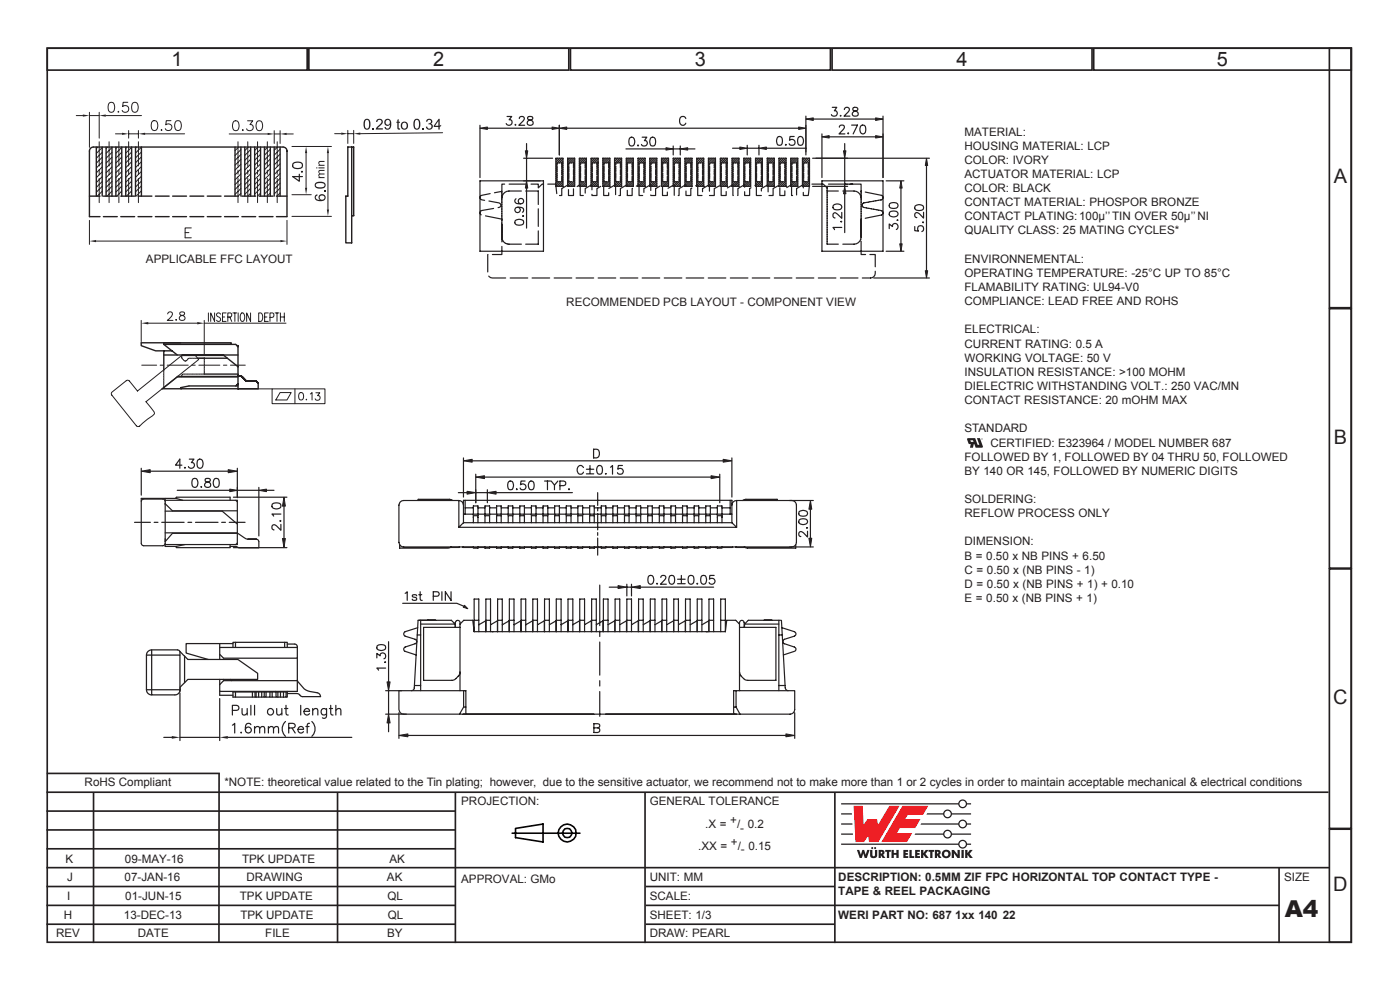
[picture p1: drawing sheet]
<svg xmlns="http://www.w3.org/2000/svg" width="297mm" height="210mm" viewBox="0 0 297 210" stroke-linecap="round" stroke-linejoin="round" font-family="sans-serif">
<defs><g id="words">
<text font-size="4.9" fill="#231f20" x="272.6" y="194.5">A4</text>
<g font-size="4.2" fill="#231f20">
<text x="36.4" y="14">1</text>
<text x="91.9" y="14">2</text>
<text x="147.4" y="14">3</text>
<text x="202.9" y="14">4</text>
<text x="258.2" y="14">5</text>
<text x="282.9" y="38.8">A</text>
<text x="282.9" y="94.1">B</text>
<text x="282.8" y="149.3">C</text>
<text x="282.8" y="189">D</text>
</g>
<g font-size="2.5" fill="#231f20">
<text x="204.6" y="28.8">MATERIAL:</text>
<text x="204.6" y="31.7">HOUSING MATERIAL: LCP</text>
<text x="204.6" y="34.7">COLOR: IVORY</text>
<text x="204.6" y="37.7">ACTUATOR MATERIAL: LCP</text>
<text x="204.6" y="40.7">COLOR: BLACK</text>
<text x="204.6" y="43.7">CONTACT MATERIAL: PHOSPOR BRONZE</text>
<text x="204.6" y="46.7">CONTACT PLATING:100µ’’TIN OVER 50µ’’NI</text>
<text x="204.6" y="49.7">QUALITY CLASS: 25 MATING CYCLES*</text>
<text x="31" y="55.7">APPLICABLE FFC LAYOUT</text>
<text x="204.6" y="55.7">ENVIRONNEMENTAL:</text>
<text x="204.6" y="58.7">OPERATING TEMPERATURE: -25°C UP TO 85°C</text>
<text x="120.1" y="64.8">RECOMMENDED PCB LAYOUT - COMPONENT VIEW</text>
<text x="204.6" y="61.7">FLAMABILITY RATING: UL94-V0</text>
<text x="204.6" y="64.7">COMPLIANCE: LEAD FREE AND ROHS</text>
<text x="204.6" y="70.7">ELECTRICAL:</text>
<text x="204.6" y="73.7">CURRENT RATING: 0.5 A</text>
<text x="204.6" y="76.7">WORKING VOLTAGE: 50 V</text>
<text x="204.6" y="79.7">INSULATION RESISTANCE: &gt;100 MOHM</text>
<text x="204.6" y="82.7">DIELECTRIC WITHSTANDING VOLT.: 250 VAC/MN</text>
<text x="204.6" y="85.7">CONTACT RESISTANCE: 20 mOHM MAX</text>
<text x="204.6" y="91.7">STANDARD</text>
<text x="210.1" y="94.7">CERTIFIED: E323964 / MODEL NUMBER 687</text>
<text x="204.6" y="97.7">FOLLOWED BY 1, FOLLOWED BY 04 THRU 50, FOLLOWED</text>
<text x="204.6" y="100.7">BY 140 OR 145, FOLLOWED BY NUMERIC DIGITS</text>
<text x="204.6" y="106.7">SOLDERING:</text>
<text x="204.6" y="109.7">REFLOW PROCESS ONLY</text>
<text x="204.6" y="115.7">DIMENSION:</text>
<text x="204.6" y="118.7">B = 0.50 x NB PINS + 6.50</text>
<text x="204.6" y="121.7">C = 0.50 x (NB PINS - 1)</text>
<text x="204.6" y="124.7">D = 0.50 x (NB PINS + 1) + 0.10</text>
<text x="204.6" y="127.7">E = 0.50 x (NB PINS + 1)</text>
<text x="17.9" y="166.8">RoHS Compliant</text>
<text x="47.6" y="166.8">*NOTE: theoretical value related to the Tin plating; however, due to the sensitive actuator, we recommend not to make more than 1 or 2 cycles in order to maintain acceptable mechanical &amp; electrical conditions</text>
<text x="97.8" y="170.8">PROJECTION:</text>
<text x="137.8" y="170.8">GENERAL TOLERANCE</text>
<text x="149.6" y="175.6">.X =</text>
<text x="154.9" y="174.8">+</text>
<text x="155.1" y="179.4">+</text>
<text x="156.4" y="175.6">/ 0.2</text>
<text x="157" y="176.4">-</text>
<text x="13.9" y="183">K</text>
<text x="26.5" y="183">09-MAY-16</text>
<text x="51.3" y="183">TPK UPDATE</text>
<text x="82.6" y="183">AK</text>
<text x="148.1" y="180.2">.XX =</text>
<text x="156.5" y="180.2">/ 0.15</text>
<text x="157.2" y="181">-</text>
<text x="14.2" y="190.9">I</text>
<text x="14.2" y="186.8">J</text>
<text x="26.4" y="186.8">07-JAN-16</text>
<text x="26.6" y="190.9">01-JUN-15</text>
<text x="50.9" y="190.9">TPK UPDATE</text>
<text x="52.3" y="186.8">DRAWING</text>
<text x="82.1" y="186.8">AK</text>
<text x="82.2" y="190.9">QL</text>
<text x="97.8" y="187.3">APPROVAL: GMo</text>
<text x="137.8" y="190.9">SCALE:</text>
<text x="137.8" y="186.8">UNIT: MM</text>
<text x="177.8" y="186.8">DESCRIPTION: 0.5MM ZIF FPC HORIZONTAL TOP CONTACT TYPE -</text>
<text x="177.8" y="189.8">TAPE &amp; REEL PACKAGING</text>
<text x="272.4" y="186.8">SIZE</text>
<text x="13.5" y="195">H</text>
<text x="26.3" y="195">13-DEC-13</text>
<text x="51" y="195">TPK UPDATE</text>
<text x="82.3" y="195">QL</text>
<text x="137.8" y="194.8">SHEET: 1/3</text>
<text x="177.8" y="194.8">WERI PART NO: 687</text>
<text x="202.6" y="194.8">1xx 140</text>
<text x="212.7" y="194.8">22</text>
<text x="11.9" y="198.8">REV</text>
<text x="29.2" y="198.8">DATE</text>
<text x="56.3" y="198.8">FILE</text>
<text x="82.1" y="198.8">BY</text>
<text x="137.8" y="198.8">DRAW: PEARL</text>
</g>
</g></defs>
<g fill="none" stroke="#231f20" stroke-width=".35">
<path d="M10 10.2h276.7v189.7h-276.7zM10 10.2h55.2v4.7h-55.2zM65.5 10.2h55.2v4.7h-55.2zM121 10.2h55.2v4.7h-55.2zM176.5 10.2h55.2v4.7h-55.2zM232 10.2h54.7v4.7h-54.7zM282 10.2h4.7v55.1h-4.7zM282 65.5h4.7v55h-4.7zM282 120.7h4.7v55h-4.7zM9.8 168h272M9.8 176h86.7M9.8 172h86.7"/>
<path d="M9.9 164.1h36.7M19.8 168v32M46.5 164l-.1 36M71.6 168v32M96.6 168v32M136.8 168v32M177.1 168v32M282 175.9h4.7v24h-4.7zM9.8 192h86.7M9.8 188h86.7M9.8 196h86.7M9.8 184h272.2"/>
<path d="M9.8 180h86.7M137 192h134.3M137 188h40.1M137 196h40.1M271.3 184v16"/>
</g>
<g fill="#ee1d23">
<path d="M181.1 170.9h1.9l.2 4 .9-1.2h2l.2 1.3 2.4-4.1h2.1l-4.5 7.7h-1.9l-.2-1.3-.9 1.3h-1.8z"/>
<path d="M191.4 170.9h5.5l-1.1 1.9h-3.2l-.6 .9h3.3l-1.1 1.9h-3.3l-.6 1.1h3.2l-1.1 1.9h-5.4z"/>
</g>
<g fill="#231f20">
<path d="M181.8 180.3h.5l.3 1 .3-1h.4l.3 1 .4-1h.5l-.6 1.7h-.5l-.3-1-.3 1h-.4z"/>
<path d="M184.6 180.3h.5v1.2l.2 .1 .3-.1v-1.2h.5v1.1a.76 .76 0 0 1-.8 .6 .76 .76 0 0 1-.7-.6z"/>
<path d="M187.8 180.3h1.2v.4h-.4v1.3h-.5l.1-1.3h-.4z"/>
<path d="M189.1 180.3h.5v.6h.6v-.6h.5l-.1 1.7h-.4v-.7h-.6v.7h-.5z"/>
<path d="M191.6 180.3h1.1v.4h-.6v.2h.5v.4h-.5v.3h.6v.4h-1.1z"/>
<path d="M192.9 180.3h.5v1.3h.5v.4h-1z"/>
<path d="M194.1 180.3h1v.4h-.5v.2h.5v.4h-.5v.3h.6v.4h-1.1z"/>
<path d="M195.4 180.3h.5v.7l.5-.7h.6l-.7 .8 .7 .9h-.6l-.5-.7v.7h-.5z"/>
<path d="M197 180.3h1.2v.4h-.4v1.3h-.5v-1.3h-.3z"/>
<path d="M201.9 180.3h.5l.8 1-.1-1h.5v1.7h-.5l-.7-1.1v1.1h-.5z"/>
<path d="M204 180.3h.5v1.7h-.5z"/>
<path d="M204.7 180.3h.5v.7l.5-.7h.6l-.6 .8 .7 .9h-.6l-.6-.7v.7h-.5z"/>
<circle cx="185" cy="179.9" r=".22"/>
<circle cx="185.7" cy="179.9" r=".22"/>
</g>
<g fill="#231f20">
<path d="M186.4 180.3h.5a.55 .55 0 0 1 .7 .3 .55 .55 0 0 1-.3 .7l.5 .7h-.5l-.4-.6v.6h-.5zM186.9 180.7v.3h.2v-.2z" fill-rule="evenodd"/>
<path d="M198.3 180.3h.6a.55 .55 0 0 1 .6 .3 .55 .55 0 0 1-.2 .7l.4 .7h-.5l-.4-.6v.6h-.5zM198.8 180.7v.3h.2l.1-.2z" fill-rule="evenodd"/>
<path d="M199.8 181.1a.95 .95 0 0 1 1.9 0 .95 .95 0 0 1-1.9 0zM200.3 181.2a.5 .5 0 0 0 1 0 .5 .5 0 0 0-1 0z" fill-rule="evenodd"/>
</g>
<path d="M178.4 176.9h2.6M178.4 174.8h2.4M178.4 172.6h2.3" fill="none" stroke="#231f20" stroke-width=".27"/>
<g fill="#231f20">
<path d="M203.5 170.5a.7 .7 0 0 1 1.4 0 .7 .7 0 0 1-1.4 0zM178.4 170.4h24.9a.94 .94 0 0 1 .9-.8 .94 .94 0 0 1 1 .8h.8v.2h-.8a.94 .94 0 0 1-1 .9 .94 .94 0 0 1-.9-.9h-24.9z" fill-rule="evenodd"/>
<path d="M200.3 172.6a.7 .7 0 0 1 1.4 0 .7 .7 0 0 1-1.4 0zM196.7 172.5h3.4a.94 .94 0 0 1 .9-.8 .94 .94 0 0 1 1 .8h4v.3h-4a.94 .94 0 0 1-1 .8 .94 .94 0 0 1-.9-.8h-3.6z" fill-rule="evenodd"/>
<path d="M203.5 174.8a.7 .7 0 0 1 1.4 0 .7 .7 0 0 1-1.4 0zM195.4 174.7h7.9a.94 .94 0 0 1 .9-.9 .94 .94 0 0 1 1 .9h.8v.2h-.8a.94 .94 0 0 1-1 .8 .94 .94 0 0 1-.9-.8h-8z" fill-rule="evenodd"/>
<path d="M200.3 176.9a.7 .7 0 0 1 1.4 0 .7 .7 0 0 1-1.4 0zM194.2 176.8h5.9a.94 .94 0 0 1 .9-.8 .94 .94 0 0 1 1 .8h4v.3h-4a.94 .94 0 0 1-1 .8 .94 .94 0 0 1-.9-.8h-6.1z" fill-rule="evenodd"/>
<path d="M203.5 179.1a.7 .7 0 0 1 1.4 0 .7 .7 0 0 1-1.4 0zM178.4 178.9h24.9a.94 .94 0 0 1 .9-.8 .94 .94 0 0 1 1 .8h.8v.3h-.8a.94 .94 0 0 1-1 .8 .94 .94 0 0 1-.9-.8h-24.9z" fill-rule="evenodd"/>
</g>
<g fill="none" stroke="#231f20" stroke-width=".25">
<path d="M101.8 38.4h13.5v14.9h-13.5zM107.1 39.1h-.6v1.5l-1.6 .3M108 39.1h3.7M112.7 39.1h1.5v.8l.8-.8h.3M116.2 39.1h1.7l.2 2M117.9 33.6h1.5v5.9h-1.5zM118.2 38.1v.4h.7M118.2 35.3v1.1M118.2 36.7v1.1M118.9 34.6h-.7v.4M119.2 34.6h.1M119.2 34.6v1.1"/>
<path d="M119.2 36v1.1M119.2 37.4v1.1M120.4 33.6h1.5v5.9h-1.5zM120.6 39.3v-.1l-1.4 .8v1.5h-.5M120.7 38.1v.4h.7M120.7 35.3v1.1M120.7 36.7v1.1M121.4 34.6h-.7v.4M121.7 34.6h.1M121.7 34.6v1.1M121.7 36v1.1M121.7 37.4v1.1"/>
<path d="M122.4 39.6l.7-.4v2.3h.6M122.9 33.6h1.5v5.9h-1.5zM123.2 38.1v.4h.7M123.2 35.3v1.1M123.2 36.7v1.1M123.9 34.6h-.7v.4M124.1 34.6h.1M124.1 34.6v1.1M124.1 36v1.1M124.1 37.4v1.1M125.4 33.6h1.5v5.9h-1.5zM125.7 38.1v.4h.6"/>
<path d="M125.7 35.3v1.1M125.7 36.7v1.1M126.3 34.6h-.6v.4M126.6 34.6h.1M126.6 34.6v1.1M126.6 36v1.1M126.6 37.4v1.1M127.4 39.5l-.8 .5v1.5h-1v-.3M127.9 33.6h1.5v5.9h-1.5zM128.1 39.4v2.1h1v-.6M128.1 38.1v.4h.7M128.1 35.3v1.1"/>
<path d="M128.1 36.7v1.1M128.8 34.6h-.7v.4M129.1 34.6h.1M129.1 34.6v1.1M129.1 36v1.1M129.1 37.4v1.1M129.2 40l1.4-.8v2.1M130.4 33.6h1.5v5.9h-1.5zM130.6 38.1v.4h.7M130.6 35.3v1.1M130.6 36.7v1.1M131.3 34.6h-.7v.4"/>
<path d="M131.6 34.6h.1M131.6 34.6v1.1M131.6 36v1.1M131.6 37.4v1.1M132.9 33.6h1.5v5.9h-1.5zM133.1 39.4v-.2l-1.5 .8v1.5h-.3M133.1 38.1v.4h.7M133.1 35.3v1.1M133.1 36.7v1.1M133.8 34.6h-.7v.4M134.1 34.6h.1M134.1 34.6v1.1"/>
<path d="M134.1 36v1.1M134.1 37.4v1.1M134.2 40l-.1 1.5h-1v-1.1M135 39.5l.6-.3v2.3h.7M135.3 33.6h1.6v5.9h-1.6zM135.6 38.1v.4h.7M135.6 35.3v1.1M135.6 36.7v1.1M136.3 34.6h-.7v.4M136.6 34.6h.1M136.6 34.6v1.1M136.6 36v1.1"/>
<path d="M136.6 37.4v1.1M137.8 33.6h1.5v5.9h-1.5zM138.1 38.1v.4h.7M138.1 35.3v1.1M138.1 36.7v1.1M138.8 34.6h-.7v.4M139.1 34.6h.1M139.1 34.6v1.1M139.1 36v1.1M139.1 37.4v1.1M140 39.5l-.9 .5v1.5h-1v-.1M140.3 33.6h1.5v5.9h-1.5z"/>
<path d="M140.5 39.5v2h1.1v-.8M140.6 38.1v.4h.7M140.6 35.3v1.1M140.6 36.7v1.1M141.3 34.6h-.7v.4M141.6 34.6h.1M141.6 34.6v1.1M141.6 36v1.1M141.6 37.4v1.1M141.7 39.9l1.3-.7v2.2M142.8 33.6h1.5v5.9h-1.5zM143.1 38.1v.4h.7"/>
<path d="M143.1 35.3v1.1M143.1 36.7v1.1M143.8 34.6h-.7v.4M144.1 34.6h.1M144.1 34.6v1.1M144.1 36v1.1M144.1 37.4v1.1M145.3 33.6h1.5v5.9h-1.5zM145.5 39.6v-.4l-1.4 .8v1.5h-.2M145.6 38.1v.4h.7M145.6 35.3v1.1M145.6 36.7v1.1"/>
<path d="M146.3 34.6h-.7v.4M146.5 34.6h.1M146.5 34.6v1.1M146.5 36v1.1M146.5 37.4v1.1M146.8 39.9l-.3 .1v1.5h-1v-1M147.6 39.4l.4-.2v2.3h.9M147.8 33.6h1.5v5.9h-1.5zM148.1 38.1v.4h.7M148.1 35.3v1.1M148.1 36.7v1.1M148.8 34.6h-.7v.4"/>
<path d="M149 34.6h.1M149 34.6v1.1M149 36v1.1M149 37.4v1.1M150.3 33.6h1.5v5.9h-1.5zM150.5 38.1v.4h.8M150.5 35.3v1.1M150.5 36.7v1.1M151.3 34.6h-.8v.4M151.5 34.6h.1M151.5 34.6v1.1M151.5 36v1.1"/>
<path d="M151.5 37.4v1.1M152.6 39.4l-1.1 .6v1.5h-1M152.8 33.6h1.5v5.9h-1.5zM153 39.7v1.8h1.1v-.9M153 38.1v.4h.8M153 35.3v1.1M153 36.7v1.1M153.8 34.6h-.8v.4M154.1 34.6h.1M154.1 34.6v1.1M154.1 36v1.1M154.1 37.4v1.1"/>
<path d="M154.3 39.9l1.2-.7 .1 2.3M155.3 33.6h1.5v5.9h-1.5zM155.5 38.1v.4h.7M155.5 35.3v1.1M155.5 36.7v1.1M156.2 34.6h-.7v.4M156.5 34.6h.1M156.5 34.6v1.1M156.5 36v1.1M156.5 37.4v1.1M157.8 33.6h1.5v5.9h-1.5zM158 39.7v-.5l-1.5 .8v1.5"/>
<path d="M158 38.1v.4h.7M158 35.3v1.1M158 36.7v1.1M158.7 34.6h-.7v.4M159 34.6h.1M159 34.6v1.1M159 36v1.1M159 37.4v1.1M159.3 39.8l-.3 .2v1.5h-1v-.8M160.2 39.3l.3-.1v2.3h1M160.3 33.6h1.4v5.9h-1.4zM160.5 38.1v.4h.7"/>
<path d="M160.5 35.3v1.1M160.5 36.7v1.1M161.2 34.6h-.7v.4M161.5 34.6h.1M161.5 34.6v1.1M161.5 36v1.1M161.5 37.4v1.1M162.8 33.6h1.5v5.9h-1.5zM163 38.1v.4h.7M163 35.3v1.1M163 36.7v1.1M163.7 34.6h-.7v.4"/>
<path d="M164 34.6h.1M164 34.6v1.1M164 36v1.1M164 37.4v1.1M165.2 39.3l-1.2 .7v1.5h-.9M165.3 33.6h1.5v5.9h-1.5zM165.4 39.8v1.7h1.1v-1M165.5 38.1v.4h.7M165.5 35.3v1.1M165.5 36.7v1.1M166.2 34.6h-.7v.4M166.5 34.6h.1"/>
<path d="M166.5 34.6v1.1M166.5 36v1.1M166.5 37.4v1.1M166.9 39.8l1-.6v2.3h.2M167.7 33.6h1.5v5.9h-1.5zM168 38.1v.4h.7M168 35.3v1.1M168 36.7v1.1M168.7 34.6h-.7v.4M169 34.6h.1M169 34.6v1.1M169 36v1.1"/>
<path d="M169 37.4v1.1M170.2 33.6h1.5v5.9h-1.5zM170.4 39.9v-.7l-1.4 .8v1.4M170.5 38.1v.4h.7M170.5 35.3v1.1M170.5 36.7v1.1M171.2 34.6h-.7v.4M171.5 34.6h.1M171.5 34.6v1.1M171.5 36v1.1M171.5 37.4v1.1M171.7 39.5l-.2 2h-1.1v-.7"/>
<path d="M172.2 39.1h2.5l.8 .8v-.2M174.4 38.4h12.9v14.9h-12.9zM175.5 39.9v.1M175.8 39.1h3.9M179.8 39.1h.3M180.2 39.1h.3M180.4 39.1h2.3v1.6M180.6 39.1h.3M103 45.8l3.5 .7v.2M103.5 54v3.7M103.7 58.6l.8 .4h2.8M103.7 42.6l2.2 .4a.51 .51 0 0 1 .4 .6 .51 .51 0 0 1-.6 .4"/>
<path d="M104 41.1l-1.8 .3a.5 .5 0 0 0-.4 .5 .5 .5 0 0 0 .4 .5l.6 .1M104.7 44.2l-2.5 .5a.51 .51 0 0 0-.4 .4 .51 .51 0 0 0 .3 .5M106.5 52.3v1.7h-2M106.5 40.6v.1M106.5 40.8v.3M106.5 41.2v.3M106.5 41.5v.4M106.5 41.9v.3M106.5 42.3v.3M106.5 42.7v.3M106.5 43v.3M106.5 43.4v.3"/>
<path d="M106.5 43.8v.3M106.5 44.2v.3M106.5 44.5v.3M106.5 44.9v.3M106.5 45.3v.3M106.5 45.7v.3M106.5 46v.3M106.5 46.4v.3M106.5 46.8v.3M106.5 47.2v.3M106.5 47.5v3.8M106.5 50.3v.2"/>
<path d="M106.5 50.6l.1 .3M106.6 50.9l.2 .3M106.8 51.2l.2 .3M107.1 51.5l.2 .1M107.4 51.7l.3 .1M107.8 51.8h2.8M108.2 59h3.8M110.6 40.5h-2.6a1.52 1.52 0 0 0-1.5 1.5M111.5 40.5h2.7v2.9M112.9 59h3.7M114.2 49v2.8h-2.7M114.2 44.3v3.7"/>
<path d="M117.6 59h3.7M121.7 40v1.5h-1.1v-1.3M122.2 59h3.7M125.6 40.3v-1.1l-1.5 .8v1M126.9 59h3.7M131.6 59h3.7M136.2 59h3.8M138.1 40.4v-1.2l-1.5 .8v.8M140.9 59h3.7M145.6 59h3.7M150.2 59h3.8M150.5 40.6v-1.4l-1.5 .8v.7"/>
<path d="M154.9 59h3.8M159.6 59h3.7M161.5 40.5v-.5l1.4-.8v1.5M164.3 59h3.7M168.9 59h3.7M173.6 59h3.7M175.5 40.5h2.3M175.5 51.6v.2h2.3M175.5 40.1v.3M175.5 40.4v.3M175.5 40.8v.3M175.5 41.2v.3"/>
<path d="M175.5 41.6v.3M175.5 41.9v.3M175.5 42.3v.3M175.5 42.7v.3M175.5 43v.4M175.5 43.4v.3M175.5 43.8v.3M175.5 44.2v.3M175.5 44.5v.3M175.5 44.9v.3M175.5 45.3v.3M175.5 45.7v.3"/>
<path d="M175.5 46v.3M175.5 46.4v.3M175.5 46.8v.3M175.5 47.2v.3M175.5 47.5v.3M175.5 47.9v.3M175.5 48.3v.3M175.5 48.7v.3M175.5 49v.3M175.5 49.4v.3M175.5 49.8v.3M175.5 50.1v.4"/>
<path d="M175.5 50.5v.3M175.5 50.9v.3M175.5 51.3v.3M178.3 59h3.7M178.8 40.5h2.4a1.52 1.52 0 0 1 1.5 1.5M182.7 51.2v2.8h.9M182.7 46.4v3.9a1.52 1.52 0 0 1-1.5 1.5h-2.4M182.7 40.8v.3M182.7 41.2v.3M182.7 41.5v.4M182.7 41.9v.3M182.7 42.3v.3"/>
<path d="M182.7 42.7v.3M182.7 43v.3M182.7 43.4v.3M182.7 43.8v.3M182.7 44.2v.3M182.7 44.5v.3M182.7 44.9v.3M182.7 45.3v.3M182.7 45.7v.3M182.7 46v.3M182.9 43.6l.1 .3M183 43.2l-.1 .3"/>
<path d="M183 43.9l.4 .1M183.4 43l-.4 .2M183.5 44l.3 .1M183.6 40.7l3.5 .8M183.8 42.9l-.3 .1M183.8 44.1l.3 .1M184.1 42.9h-.3M184.2 44.2h.3M184.5 42.8l-.3 .1M184.5 54h1.2v2.6M184.6 44.3h.3M184.9 42.8h-.3"/>
<path d="M184.9 44.3l.4 .1M185.3 42.7l-.4 .1M185.3 44.4h.3M185.6 42.6l-.3 .1M185.7 57.5a1.12 1.12 0 0 1-1 1.5h-1.8M185.7 44.4l.3 .1M186 42.6h-.3M186.1 44.5l.3 .1M186.4 42.5h-.3M186.4 44.6h.3M186.7 42.4l-.3 .1M186.8 44.7l.3 .1"/>
<path d="M187.1 42.3l-.3 .1M187.1 45.5l-3.5 .8M187.2 41.6l.1 .3M187.2 44.8l.1 .3M187.3 41.9l-.1 .3M187.3 45.2l-.1 .3M84.8 115.5v.8h10.3l.6-.3M88.7 106.2v-.3h6.7l.6 .3M97.3 106.2h-11.7a.99 .99 0 0 0-1 .9v7.9a.99 .99 0 0 0 1 1h82.4M97.3 106.2a.99 .99 0 0 1 1 .9M97.3 111.9h59M97.3 106.2v5.7"/>
<path d="M97.5 116v.1h-2M98.2 116v.1h2.2M98.3 110.9l-1 1M98.3 110.9h57M98.3 110.9v-4.8h57v4.8M98.3 109.1h57M98.7 106.1v3M98.7 107.7h1.7M100.4 116v.3h1v-.3M100.4 110.9v-3.6h1v3.6M100.4 109.4h1M101.4 107.7h1.5"/>
<path d="M101.4 116.1h1.5M102.9 110.9v-3.6h1v3.6M102.9 109.4h1M102.9 116v.3h1v-.3M103.9 107.7h1.4M103.9 116.1h1.4M105.3 110.9v-3.6h1v3.6M105.3 109.4h1M105.3 116v.3h1v-.3M106.3 107.7h1.5M106.3 116.1h1.5M107.8 110.9v-3.6h1v3.6"/>
<path d="M107.8 109.4h1M107.8 116v.3h1v-.3M108.8 107.7h1.5M108.8 116.1h1.5M110.3 110.9v-3.6h1v3.6M110.3 109.4h1M110.3 116v.3h1v-.3M111.3 107.7h1.4M111.3 116.1h1.4M112.7 110.9v-3.6h1v3.6M112.7 109.4h1M112.7 116v.3h1v-.3"/>
<path d="M113.7 107.7h1.5M113.7 116.1h1.5M115.2 110.9v-3.6h1v3.6M115.2 109.4h1M115.2 116v.3h1v-.3M116.2 107.7h1.5M116.2 116.1h1.5M117.7 110.9v-3.6h1v3.6M117.7 109.4h1M117.7 116v.3h1v-.3M118.7 107.7h1.4M118.7 116.1h1.4"/>
<path d="M120.1 110.9v-3.6h1v3.6M120.1 109.4h1M120.1 116v.3h1v-.3M121.1 107.7h1.5M121.1 116.1h1.5M122.6 110.9v-3.6h1v3.6M122.6 109.4h1M122.6 116v.3h1v-.3M123.6 107.7h1.5M123.6 116.1h1.5M125.1 110.9v-3.6h1v3.6M125.1 109.4h1"/>
<path d="M125.1 116v.3h1v-.3M126.1 107.7h1.5M126.1 116.1h1.5M126.8 104.5v2.7M126.8 107.8v.6M126.8 109v3.4M126.8 113v.6M126.8 114.1v3.7M127.6 116v.3h.9v-.3M127.6 110.9v-3.6h.9v3.6M127.6 109.4h.9M128.5 107.7h1.5"/>
<path d="M128.5 116.1h1.5M130 110.9v-3.6h1v3.6M130 109.4h1M130 116v.3h1v-.3M131 107.7h1.5M131 116.1h1.5M132.5 110.9v-3.6h1v3.6M132.5 109.4h1M132.5 116v.3h1v-.3M133.5 107.7h1.4M133.5 116.1h1.4M134.9 110.9v-3.6h1v3.6"/>
<path d="M134.9 109.4h1M134.9 116v.3h1v-.3M135.9 107.7h1.5M135.9 116.1h1.5M137.4 116v.3h1v-.3M137.4 110.9v-3.6h1v3.6M137.4 109.4h1M138.4 107.7h1.5M138.4 116.1h1.5M139.9 116v.3h.9v-.3M139.9 110.9v-3.6h.9v3.6M139.9 109.4h.9"/>
<path d="M140.8 107.7h1.5M140.8 116.1h1.5M142.3 116v.3h1v-.3M142.3 110.9v-3.6h1v3.6M142.3 109.4h1M143.3 107.7h1.5M143.3 116.1h1.5M144.8 116v.3h1v-.3M144.8 110.9v-3.6h1v3.6M144.8 109.4h1M145.8 107.7h1.5M145.8 116.1h1.5"/>
<path d="M147.3 116v.3h.9v-.3M147.3 110.9v-3.6h.9v3.6M147.3 109.4h.9M148.2 107.7h1.5M148.2 116.1h1.5M149.7 116v.3h1v-.3M149.7 110.9v-3.6h1v3.6M149.7 109.4h1M150.7 107.7h1.5M150.7 116.1h1.5M152.2 116v.3h1v-.3M152.2 110.9v-3.6h1v3.6"/>
<path d="M152.2 109.4h1M153.2 107.7h1.7M154.9 106.1v3M155.4 116v.1h-2.2M156.1 116v.1h2M156.3 106.2a.99 .99 0 0 0-1 .9M156.3 106.2v5.7l-1-1M156.3 106.2h11.7M157.5 106.2l.7-.3h6.7v.3M168.8 115.5v.8h-10.2l-.7-.3M88.7 131.6h7.1l.8 .8h-7.4M96.6 133.1v-1a.49 .49 0 0 1 .5-.5 .49 .49 0 0 1 .5 .5v14.4"/>
<path d="M97.6 133.1h-7.7v11.2h5.9a2.16 2.16 0 0 0 1.8-1.7M97.6 132.4l.8-.8h1.9l.3 2.4M100.6 131.6h1M100.6 134h53.3M100.6 134v-6.9h1v6.9M101.6 132.5l1.4-.8v2.3M103.1 131.6h1M103.1 134v-6.9h1v6.9M105.5 131.7l-1.4 .8M105.6 131.6h1M105.6 134v-6.9h1v6.9M108 131.7l-1.4 .8"/>
<path d="M108.1 131.6h.9M108.1 134v-6.9h.9v6.9M110.5 131.7l-1.5 .8M110.5 131.6h1M110.5 134v-6.9h1v6.9M113 131.7l-1.5 .8M113 131.6h1M113 134v-6.9h1v6.9M114 132.5l1.5-.8v2.3M115.5 131.6h1M115.5 134v-6.9h1v6.9M116.5 132.5l1.5-.8v2.3"/>
<path d="M118 131.6h1M118 134v-6.9h1v6.9M119 132.5l1.5-.8v2.3M120.5 131.6h1M120.5 134v-6.9h1v6.9M121.5 132.5l1.5-.8v2.3M123 131.6h1M123 134v-6.9h1v6.9M124 132.5l1.4-.8v2.3M125.5 131.6h1M125.5 134v-6.9h1v6.9M126.5 132.5l1.4-.8v2.3"/>
<path d="M127.2 124.1v8.6M127.2 133.8v1.2M127.2 136.2v7M128 131.6h1M128 134v-6.9h1v6.9M130.5 131.6h1M130.5 134v-6.9h1v6.9M133 131.6h1M133 134v-6.9h1v6.9M135.5 131.6h1M135.5 134v-6.9h1v6.9M138 131.6h.9"/>
<path d="M138 134v-6.9h.9v6.9M140.4 131.6h1M140.4 134v-6.9h1v6.9M142.9 131.6h1M142.9 134v-6.9h1v6.9M145.4 131.6h1M145.4 134v-6.9h1v6.9M147.9 131.6h1M147.9 134v-6.9h1v6.9M150.4 131.6h1M150.4 134v-6.9h1v6.9M152.9 131.6h1"/>
<path d="M152.9 134v-6.9h1v6.9M156.9 133.1h7.7v11.2h-6a2.16 2.16 0 0 1-1.7-1.7M156.9 132.4l-.8-.8h-1.9l-.3 2.4M157.9 133.1v-1a.49 .49 0 0 0-.5-.5 .49 .49 0 0 0-.5 .5v14.4M165.6 131.6h-6.9l-.8 .8h7.3M84.6 151.2v5.4M84.6 146.5h14.2v5M85.7 151.5h81.9a1 1 0 0 0 1-1v-4h-13v5M86.5 156h80.2M98.4 146.5v3.5M98.8 150h-.4l-.9 1.5M127.2 144.4v1.1"/>
<path d="M127.2 146.7v5.2M155.6 150h.5M156.1 146.5v3.5M156.1 150l.9 1.5M168.6 151.2v5.4"/>
</g>
<path d="M84.6 156l1.9-.3v.6z" fill="#231f20"/>
<path d="M84.6 156l1.9-.3v.6z" fill="none" stroke="#231f20" stroke-width=".21"/>
<path d="M166.7 155.7l1.9 .3-1.9 .3z" fill="#231f20"/>
<path d="M166.7 155.7l1.9 .3-1.9 .3z" fill="none" stroke="#231f20" stroke-width=".21"/>
<path d="M97.2 104.5h1.9M100.9 103.9v2.7M100.9 104.5h2.5M103.4 103.9v2.7M105.2 104.5h16.2M126 154.4h.8a.5 .5 0 0 1 .4 .5 .5 .5 0 0 1-.4 .5h-.8v-1.9l1.2 .2v.5l-.4 .2" fill="none" stroke="#231f20" stroke-width=".25"/>
<path d="M99.1 104.2l1.8 .3-1.8 .3z" fill="#231f20"/>
<path d="M99.1 104.2l1.8 .3-1.8 .3z" fill="none" stroke="#231f20" stroke-width=".21"/>
<path d="M103.4 104.5l1.8-.3v.6z" fill="#231f20"/>
<path d="M103.4 104.5l1.8-.3v.6z" fill="none" stroke="#231f20" stroke-width=".21"/>
<g fill="none" stroke="#231f20" stroke-width=".25">
<path d="M100.9 100.6v6M102.8 101.2h48M108 102.1a.56 .56 0 0 1 .8 .3 1.5 1.5 0 0 1-.1 1.4 .63 .63 0 0 1-.9-.3 1.57 1.57 0 0 1 .2-1.4zM109.6 103.7l.1 .1-.1 .1zM111.4 102h-.9l-.1 .8a.66 .66 0 0 1 1 0 .66 .66 0 0 1-.1 1 .66 .66 0 0 1-1-.3M112.4 102.1a.56 .56 0 0 1 .8 .3 1.67 1.67 0 0 1-.1 1.4 .6 .6 0 0 1-.9-.3 1.31 1.31 0 0 1 .2-1.4zM115.5 102h1.3M116.1 102v1.9M116.9 102l.7 .9v1M118.4 102l-.8 .9M118.8 103h.8l.3-.2v-.6l-.3-.2h-.8v1.9M120.7 103.7l.1 .1-.1 .1z"/>
<path d="M152.7 100.6v6"/>
</g>
<path d="M100.9 101.2l1.9-.3v.6z" fill="#231f20"/>
<path d="M100.9 101.2l1.9-.3v.6z" fill="none" stroke="#231f20" stroke-width=".21"/>
<path d="M150.8 100.9l1.9 .3-1.9 .3z" fill="#231f20"/>
<path d="M150.8 100.9l1.9 .3-1.9 .3z" fill="none" stroke="#231f20" stroke-width=".21"/>
<g fill="none" stroke="#231f20" stroke-width=".25">
<path d="M123.8 99.2a.69 .69 0 0 0-.8-.5 .69 .69 0 0 0-.6 .8v.4a.69 .69 0 0 0 .6 .7 .69 .69 0 0 0 .8-.4M124.4 99.5h1.6M125.2 98.7v1.6M126.9 98.8a.56 .56 0 0 1 .8 .3 1.67 1.67 0 0 1-.1 1.4 .63 .63 0 0 1-.9-.2 1.37 1.37 0 0 1 .2-1.5zM129.5 99.1l.4-.4v1.9M132 98.7h-.8l-.1 .8a.66 .66 0 0 1 1 0 .66 .66 0 0 1-.1 1 .66 .66 0 0 1-1-.2M124.4 100.5h1.6M128.4 100.5h.2zM82.4 136.1v8.5M81.8 151.5h4.4M81.8 146.5h3.4M82.4 146.5v5"/>
<path d="M82.4 153.4v1.8"/>
</g>
<path d="M82.4 151.5l.4 1.9h-.7z" fill="#231f20"/>
<path d="M82.4 151.5l.4 1.9h-.7z" fill="none" stroke="#231f20" stroke-width=".21"/>
<path d="M82.1 144.6h.7l-.4 1.9z" fill="#231f20"/>
<path d="M82.1 144.6h.7l-.4 1.9z" fill="none" stroke="#231f20" stroke-width=".21"/>
<path d="M98.3 97.1v8.3M100.2 97.8h53.2M155.3 97.1v8.3M79.9 139.6v-1l.7 .5a.62 .62 0 0 1 1-.4 .62 .62 0 0 1-.2 1M80 137a1.55 1.55 0 0 1 1.7 0 .61 .61 0 0 1-.3 .9 .94 .94 0 0 1-1.5-.6zM81.7 140.4v.1h-.1zM81.8 141.7h-1.9l.4 .5" fill="none" stroke="#231f20" stroke-width=".25"/>
<path d="M98.3 97.8l1.9-.4v.6z" fill="#231f20"/>
<path d="M98.3 97.8l1.9-.4v.6z" fill="none" stroke="#231f20" stroke-width=".21"/>
<path d="M153.4 97.4l1.9 .4-1.9 .2z" fill="#231f20"/>
<path d="M153.4 97.4l1.9 .4-1.9 .2z" fill="none" stroke="#231f20" stroke-width=".21"/>
<path d="M125.9 95.3h.6a.98 .98 0 0 1 .7 .9 .98 .98 0 0 1-.7 .9h-.6zM167.5 106.2h5M167.5 116h5M171.9 108v6.2" fill="none" stroke="#231f20" stroke-width=".25"/>
<path d="M171.9 106.2l.3 1.8h-.6z" fill="#231f20"/>
<path d="M171.9 106.2l.3 1.8h-.6z" fill="none" stroke="#231f20" stroke-width=".21"/>
<path d="M171.6 114.2h.6l-.3 1.8z" fill="#231f20"/>
<path d="M171.6 114.2h.6l-.3 1.8z" fill="none" stroke="#231f20" stroke-width=".21"/>
<path d="M118.7 26.6v6.3M120.2 27.2h49.2M171 26.6v6.3M169.5 110.3a1.22 1.22 0 0 1 1.8 .3 .99 .99 0 0 1-.9 .7 .99 .99 0 0 1-.9-.6zM169.5 108.5a1.2 1.2 0 0 1 1.8 .3v.2a1.09 1.09 0 0 1-1.8 0zM171.1 112h.2l-.1 .1zM171.3 112.7v1.2l-.9-.9-.6-.2-.3 .1v.5l.1 .3 .3 .1" fill="none" stroke="#231f20" stroke-width=".25"/>
<path d="M118.7 27.2l1.5-.3v.6z" fill="#231f20"/>
<path d="M118.7 27.2l1.5-.3v.6z" fill="none" stroke="#231f20" stroke-width=".21"/>
<path d="M169.4 26.9l1.6 .3-1.6 .3z" fill="#231f20"/>
<path d="M169.4 26.9l1.6 .3-1.6 .3z" fill="none" stroke="#231f20" stroke-width=".21"/>
<path d="M145.5 25.1a.68 .68 0 0 0-.8-.4 .68 .68 0 0 0-.5 .7 .8 .8 0 0 0 .1 .9 .8 .8 0 0 0 .9 .2l.3-.4M155.4 31.4h1.5M158.5 30.8v2.1M158.5 31.4h2.5M161 30.8v2.1M162.6 31.4h8.5" fill="none" stroke="#231f20" stroke-width=".25"/>
<path d="M156.9 31.2l1.6 .2-1.6 .3z" fill="#231f20"/>
<path d="M156.9 31.2l1.6 .2-1.6 .3z" fill="none" stroke="#231f20" stroke-width=".21"/>
<path d="M161 31.4l1.6-.2v.5z" fill="#231f20"/>
<path d="M161 31.4l1.6-.2v.5z" fill="none" stroke="#231f20" stroke-width=".21"/>
<path d="M101.8 26.6v11.1M103.4 27.2h13.7M118.7 26.6v6.3M165 29.1a.6 .6 0 0 1 .9 .2 1.68 1.68 0 0 1-.2 1.4 .63 .63 0 0 1-.8-.2 1.49 1.49 0 0 1 .1-1.4zM166.7 30.6v.2l-.1-.1zM168.5 29h-.9l-.1 .8a.67 .67 0 0 1 1-.1 .67 .67 0 0 1-.1 1 .67 .67 0 0 1-1-.2M169.5 29.1a.57 .57 0 0 1 .8 .2 .92 .92 0 0 1-.6 1.5l-.2-.1a1.49 1.49 0 0 1 0-1.6z" fill="none" stroke="#231f20" stroke-width=".25"/>
<path d="M117.1 26.9l1.6 .3-1.6 .3z" fill="#231f20"/>
<path d="M117.1 26.9l1.6 .3-1.6 .3z" fill="none" stroke="#231f20" stroke-width=".21"/>
<path d="M101.8 27.2l1.6-.3v.6z" fill="#231f20"/>
<path d="M101.8 27.2l1.6-.3v.6z" fill="none" stroke="#231f20" stroke-width=".21"/>
<path d="M107.6 24.7h1l-.6 .7a.63 .63 0 0 1 .5 1 .63 .63 0 0 1-1.1-.2M109.3 26.5h.1v.1zM110.2 25.1v-.2l.3-.2 .5 .1 .2 .2-.2 .7-.9 .9h1.2M112 24.8l-.1 .3 .3 .3a.76 .76 0 0 1 .9 .8 .65 .65 0 0 1-.7 .4 .65 .65 0 0 1-.5-.6 1.01 1.01 0 0 1 1-.7l.1-.3a.75 .75 0 0 0-1-.2zM132.8 31.6h8.5M142.8 31v1.9M142.8 31.6h1.5M144.3 31v1.9M145.9 31.6h1.5" fill="none" stroke="#231f20" stroke-width=".25"/>
<path d="M144.3 31.6l1.6-.3v.5z" fill="#231f20"/>
<path d="M144.3 31.6l1.6-.3v.5z" fill="none" stroke="#231f20" stroke-width=".21"/>
<path d="M141.3 31.3l1.5 .3-1.5 .2z" fill="#231f20"/>
<path d="M141.3 31.3l1.5 .3-1.5 .2z" fill="none" stroke="#231f20" stroke-width=".21"/>
<path d="M133.7 29.2a.57 .57 0 0 1 .8 .3 .92 .92 0 0 1-.6 1.5l-.2-.1a1.49 1.49 0 0 1 0-1.7zM135.3 30.8l.2 .1-.2 .1zM136.2 29.1h1l-.5 .7a.59 .59 0 0 1 .6 .7 .59 .59 0 0 1-.8 .5l-.3-.1-.1-.3M138.1 29.2a.6 .6 0 0 1 .9 .3 1.68 1.68 0 0 1-.2 1.4 .63 .63 0 0 1-.9-.3 1.49 1.49 0 0 1 .2-1.4zM174.4 28.4v9.3M175.9 29h9.9M187.3 28.4v9.3" fill="none" stroke="#231f20" stroke-width=".25"/>
<path d="M174.4 29l1.5-.2v.5z" fill="#231f20"/>
<path d="M174.4 29l1.5-.2v.5z" fill="none" stroke="#231f20" stroke-width=".21"/>
<path d="M185.8 28.8l1.5 .2-1.5 .3z" fill="#231f20"/>
<path d="M185.8 28.8l1.5 .2-1.5 .3z" fill="none" stroke="#231f20" stroke-width=".21"/>
<path d="M171 24.6v7.6M172.5 25.3h13.3M178.1 27l.3-.5 .6 .1 .1 .3-.2 .6-.9 .9h1.2M179.9 28.3h.1l-.1 .1zM180.7 26.5h1.2l-.9 1.9M182.7 26.6a.63 .63 0 0 1 .9 .3 1.29 1.29 0 0 1-.4 1.5h-.2a1.17 1.17 0 0 1-.3-1.8zM187.3 24.6v13.1" fill="none" stroke="#231f20" stroke-width=".25"/>
<path d="M171 25.3l1.5-.3v.5z" fill="#231f20"/>
<path d="M171 25.3l1.5-.3v.5z" fill="none" stroke="#231f20" stroke-width=".21"/>
<path d="M185.8 25l1.5 .3-1.5 .2z" fill="#231f20"/>
<path d="M185.8 25l1.5 .3-1.5 .2z" fill="none" stroke="#231f20" stroke-width=".21"/>
<path d="M111.1 33.6h6.1M111.1 38.4h3.5M111.7 30.5v1.5M111.7 33.6v4.8M111.7 39.9v8.5M176.6 22.8h.9l-.5 .7a.62 .62 0 0 1 .6 .9 .62 .62 0 0 1-1 .2l-.2-.3M178.2 24.6h.2zM179.1 23.2l.4-.4h.4l.3 .3-.3 .7-.8 .8h1.2M181 22.9a.39 .39 0 0 0 .2 .6 .66 .66 0 0 1 .7 .3 .66 .66 0 0 1 0 .8h-.7l-.3-.1a.7 .7 0 0 1 .1-.8 .7 .7 0 0 1 .7-.2 .36 .36 0 0 0 .2-.6l-.3-.1z" fill="none" stroke="#231f20" stroke-width=".25"/>
<path d="M111.4 32h.6l-.3 1.6z" fill="#231f20"/>
<path d="M111.4 32h.6l-.3 1.6z" fill="none" stroke="#231f20" stroke-width=".21"/>
<path d="M111.7 38.4l.3 1.5h-.6z" fill="#231f20"/>
<path d="M111.7 38.4l.3 1.5h-.6z" fill="none" stroke="#231f20" stroke-width=".21"/>
<path d="M172.4 33.6h7.4M172.4 39.5h7.4M179.2 30.5v1.5M179.2 33.6v5.9M109.3 46.8a1.47 1.47 0 0 1 1.7 0 .64 .64 0 0 1-.3 .9 1.26 1.26 0 0 1-1.5-.4zM109.5 42.2a.55 .55 0 0 0-.3 .5 .55 .55 0 0 0 .4 .5 1.12 1.12 0 0 0 1.5-.5 .58 .58 0 0 0-.5-.6 .58 .58 0 0 0-.7 .5 .58 .58 0 0 0 .6 .6M109.8 44a.57 .57 0 0 1 .5 .8 .57 .57 0 0 1-.9 .2 .57 .57 0 0 1 .1-1 1.87 1.87 0 0 1 1.5 .2 .59 .59 0 0 1-.2 .8M111 45.7v.2l-.1-.1zM179.2 41.1v8.2" fill="none" stroke="#231f20" stroke-width=".25"/>
<path d="M178.9 32h.6l-.3 1.6z" fill="#231f20"/>
<path d="M178.9 32h.6l-.3 1.6z" fill="none" stroke="#231f20" stroke-width=".21"/>
<path d="M179.2 39.5l.3 1.6h-.6z" fill="#231f20"/>
<path d="M179.2 39.5l.3 1.6h-.6z" fill="none" stroke="#231f20" stroke-width=".21"/>
<path d="M188 38.4h3.8M191.1 39.9v11.8M176.8 43.6a1.17 1.17 0 0 1 1.8 .2v.2a1.1 1.1 0 0 1-1.9 0zM178.5 46.9l.1 .1-.1 .1zM178.6 48.2h-1.9l.3 .5M178.6 45.1v1.2l-.9-.9-.7-.3-.2 .2-.1 .6 .4 .3M188 53.3h3.8" fill="none" stroke="#231f20" stroke-width=".25"/>
<path d="M191.1 38.4l.3 1.5h-.5z" fill="#231f20"/>
<path d="M191.1 38.4l.3 1.5h-.5z" fill="none" stroke="#231f20" stroke-width=".21"/>
<path d="M190.9 51.7h.5l-.3 1.6z" fill="#231f20"/>
<path d="M190.9 51.7h.5l-.3 1.6z" fill="none" stroke="#231f20" stroke-width=".21"/>
<path d="M173.1 33.6h24.1M196.5 35.1v22.3M185.3 59h11.9M188.6 48.5v-1l.7 .6a.63 .63 0 0 1 .6-.7 .63 .63 0 0 1 .7 .6 .63 .63 0 0 1-.5 .7M188.7 45a1.24 1.24 0 0 1 1.8 .3 1 1 0 0 1-.9 .7 1 1 0 0 1-1-.5zM188.7 43.2a1.21 1.21 0 0 1 1.8 .3v.2a1.21 1.21 0 0 1-1.8 .3zM190.4 46.6l.1 .1-.1 .1z" fill="none" stroke="#231f20" stroke-width=".25"/>
<path d="M196.5 33.6l.3 1.5h-.5z" fill="#231f20"/>
<path d="M196.5 33.6l.3 1.5h-.5z" fill="none" stroke="#231f20" stroke-width=".21"/>
<path d="M196.3 57.4h.5l-.3 1.6z" fill="#231f20"/>
<path d="M196.3 57.4h.5l-.3 1.6z" fill="none" stroke="#231f20" stroke-width=".21"/>
<g fill="none" stroke="#231f20" stroke-width=".25">
<path d="M118.2 35l-.3 .2M118.2 35.4l-.3 .3M118.2 35.9l-.3 .2M118.2 36.3l-.3 .3M118.2 36.7l-.3 .3M118.2 37.2l-.3 .2M118.2 37.6l-.3 .3M118.2 38.1l-.3 .2M118.2 38.5l-.3 .3M118.3 33.6l-.4 .3M118.6 38.5l-.7 .7M118.7 33.6l-.8 .8"/>
<path d="M119 38.5l-1 1M119.2 33.6l-1.3 1.2M119.4 33.7l-.8 .9M119.4 34.2l-.3 .4M119.4 34.6l-.2 .3M119.4 35.1l-.2 .2M119.4 35.5l-.2 .3M119.4 35.9l-.2 .3M119.4 36.4l-.2 .2M119.4 36.8l-.2 .3M119.4 37.3l-.2 .2M119.4 37.7l-.2 .3"/>
<path d="M119.4 38.1l-.2 .3M119.4 38.6l-.9 .9M119.4 39l-.5 .5M119.4 39.5h.1M120.5 33.6h-.1M120.7 34.7l-.3 .3M120.7 35.1l-.3 .3M120.7 35.6l-.3 .2M120.7 36l-.3 .3M120.7 36.5l-.3 .2M120.7 36.9l-.3 .3M120.7 37.3l-.3 .3"/>
<path d="M120.7 37.8l-.3 .2M120.7 38.2l-.3 .3M120.8 38.5l-.4 .4M120.9 33.6l-.5 .5M121.2 38.5l-.6 .7M121.4 33.6l-1 .9M121.8 33.6l-1 1M121.9 33.9l-.6 .7M121.9 34.3l-.2 .3M121.9 34.8l-.2 .2M121.9 35.2l-.2 .3M121.9 35.7l-.2 .2"/>
<path d="M121.9 36.1l-.2 .2M121.9 36.5l-.2 .3M121.9 37l-.2 .2M121.9 37.4l-.2 .3M121.9 37.9l-.2 .2M121.9 38.3l-1.2 1.2M121.9 38.8l-.8 .7M121.9 39.2l-.3 .3M123.1 33.6l-.2 .2M123.2 34.8l-.3 .3M123.2 35.3l-.3 .2M123.2 35.7l-.3 .3"/>
<path d="M123.2 36.2l-.3 .2M123.2 36.6l-.3 .3M123.2 37.1l-.3 .2M123.2 37.5l-.3 .2M123.2 38l-.3 .2M123.2 38.4l-.3 .2M123.4 38.5l-.5 .6M123.6 33.6l-.7 .6M123.9 38.5l-.8 .8M124 33.6l-1.1 1.1M124.4 33.6l-.9 1M124.4 34l-.5 .6"/>
<path d="M124.4 34.5l-.3 .2M124.4 34.9l-.3 .3M124.4 35.4l-.3 .2M124.4 35.8l-.3 .3M124.4 36.3l-.3 .2M124.4 36.7l-.3 .2M124.4 37.2l-.3 .2M124.4 37.6l-.3 .2M124.4 38l-.3 .3M124.4 38.5l-1.1 1M124.4 38.9l-.7 .6M124.4 39.3l-.2 .2"/>
<path d="M125.7 35l-.3 .2M125.7 35.5l-.3 .2M125.7 35.9l-.3 .2M125.7 36.3l-.3 .3M125.7 36.8l-.3 .2M125.7 37.2l-.3 .2M125.7 37.7l-.3 .2M125.7 38.1l-.3 .3M125.7 38.5l-.3 .3M125.8 33.6l-.4 .3M126.1 38.5l-.7 .7M126.2 33.6l-.8 .8"/>
<path d="M126.5 38.5l-.9 1M126.6 33.6l-1.2 1.2M126.9 33.7l-.8 .9M126.9 34.2l-.4 .4M126.9 34.7l-.3 .2M126.9 35.1l-.3 .2M126.9 35.5l-.3 .3M126.9 36l-.3 .2M126.9 36.4l-.3 .2M126.9 36.9l-.3 .2M126.9 37.3l-.3 .3M126.9 37.7l-.3 .3"/>
<path d="M126.9 38.2l-.3 .2M126.9 38.6l-1 .9M126.9 39.1l-.5 .4M126.9 39.5h-.1M128 33.6h-.1M128.1 34.7l-.2 .3M128.1 35.2l-.2 .2M128.1 35.6l-.2 .2M128.1 36.1l-.2 .2M128.1 36.5l-.2 .2M128.1 36.9l-.2 .3M128.1 37.4l-.2 .2"/>
<path d="M128.1 37.8l-.2 .3M128.1 38.3l-.2 .2M128.3 38.5l-.4 .4M128.4 33.6l-.5 .5M128.7 38.5l-.6 .7M128.8 33.6l-.9 .9M129.3 33.6l-1 1M129.4 33.9l-.7 .7M129.4 34.4l-.3 .2M129.4 34.8l-.3 .2M129.4 35.2l-.3 .3M129.4 35.7l-.3 .2"/>
<path d="M129.4 36.1l-.3 .3M129.4 36.6l-.3 .2M129.4 37l-.3 .3M129.4 37.4l-.3 .3M129.4 37.9l-.3 .2M129.4 38.3l-1.3 1.2M129.4 38.8l-.8 .7M129.4 39.2l-.3 .3M130.6 33.6l-.2 .2M130.6 34.9l-.2 .2M130.6 35.3l-.2 .3M130.6 35.8l-.2 .2"/>
<path d="M130.6 36.2l-.2 .3M130.6 36.6l-.2 .3M130.6 37.1l-.2 .2M130.6 37.5l-.2 .3M130.6 38l-.2 .2M130.6 38.4l-.2 .3M130.9 38.5l-.5 .6M131.1 33.6l-.7 .6M131.4 38.5l-.8 .8M131.5 33.6l-1.1 1.1M131.9 33.6l-1 1M131.9 34.1l-.5 .5"/>
<path d="M131.9 34.5l-.3 .3M131.9 35l-.3 .2M131.9 35.4l-.3 .3M131.9 35.8l-.3 .3M131.9 36.3l-.3 .2M131.9 36.7l-.3 .3M131.9 37.2l-.3 .2M131.9 37.6l-.3 .2M131.9 38l-.3 .3M131.9 38.5l-1.1 1M131.9 38.9l-.6 .6M131.9 39.3l-.2 .2"/>
<path d="M133.1 35l-.2 .3M133.1 35.5l-.2 .2M133.1 35.9l-.2 .3M133.1 36.3l-.2 .3M133.1 36.8l-.2 .2M133.1 37.2l-.2 .3M133.1 37.7l-.2 .2M133.1 38.1l-.2 .3M133.1 38.5l-.2 .3M133.3 33.6l-.4 .4M133.6 38.5l-.7 .7M133.7 33.6l-.8 .8"/>
<path d="M134 38.5l-.9 1M134.1 33.6l-1.2 1.2M134.4 33.8l-.8 .8M134.4 34.2l-.4 .4M134.4 34.7l-.3 .2M134.4 35.1l-.3 .3M134.4 35.5l-.3 .3M134.4 36l-.3 .2M134.4 36.4l-.3 .3M134.4 36.9l-.3 .2M134.4 37.3l-.3 .3M134.4 37.7l-.3 .3"/>
<path d="M134.4 38.2l-.3 .2M134.4 38.6l-1 .9M134.4 39.1l-.5 .4M134.4 39.5h-.1M135.5 33.6l-.1 .1M135.6 34.7l-.2 .3M135.6 35.2l-.2 .2M135.6 35.6l-.2 .3M135.6 36.1l-.2 .2M135.6 36.5l-.2 .2M135.6 36.9l-.2 .3M135.6 37.4l-.2 .2"/>
<path d="M135.6 37.8l-.2 .3M135.6 38.3l-.2 .2M135.8 38.5l-.4 .4M135.9 33.6l-.5 .5M136.2 38.5l-.6 .7M136.3 33.6l-.9 1M136.8 33.6l-1 1M136.9 33.9l-.7 .7M136.9 34.4l-.3 .2M136.9 34.8l-.3 .3M136.9 35.2l-.3 .3M136.9 35.7l-.3 .2"/>
<path d="M136.9 36.1l-.3 .3M136.9 36.6l-.3 .2M136.9 37l-.3 .3M136.9 37.4l-.3 .3M136.9 37.9l-.3 .2M136.9 38.3l-1.3 1.2M136.9 38.8l-.8 .7M136.9 39.2l-.4 .3M138.1 33.6l-.3 .2M138.1 34.9l-.3 .2M138.1 35.3l-.3 .3M138.1 35.8l-.3 .2"/>
<path d="M138.1 36.2l-.3 .3M138.1 36.6l-.3 .3M138.1 37.1l-.3 .2M138.1 37.5l-.3 .3M138.1 38l-.3 .2M138.1 38.4l-.3 .3M138.4 38.5l-.6 .6M138.5 33.6l-.7 .7M138.8 38.5l-.7 .8M139 33.6l-1.2 1.1M139.3 33.6l-.9 1M139.3 34.1l-.4 .5"/>
<path d="M139.3 34.5l-.2 .3M139.3 35l-.2 .2M139.3 35.4l-.2 .3M139.3 35.8l-.2 .3M139.3 36.3l-.2 .2M139.3 36.7l-.2 .3M139.3 37.2l-.2 .2M139.3 37.6l-.2 .2M139.3 38l-.2 .3M139.3 38.5l-1 1M139.3 38.9l-.6 .6M139.3 39.3l-.1 .2"/>
<path d="M140.6 35l-.3 .3M140.6 35.5l-.3 .2M140.6 35.9l-.3 .3M140.6 36.3l-.3 .3M140.6 36.8l-.3 .2M140.6 37.2l-.3 .3M140.6 37.7l-.3 .2M140.6 38.1l-.3 .3M140.6 38.5l-.3 .3M140.7 33.6l-.4 .4M141.1 38.5l-.8 .7M141.2 33.6l-.9 .8"/>
<path d="M141.5 38.5l-1 1M141.6 33.6l-1.3 1.2M141.8 39.5h.1M141.8 33.8l-.7 .8M141.8 34.2l-.3 .4M141.8 34.7l-.2 .2M141.8 35.1l-.2 .3M141.8 35.5l-.2 .3M141.8 36l-.2 .2M141.8 36.4l-.2 .3M141.8 36.9l-.2 .2M141.8 37.3l-.2 .3"/>
<path d="M141.8 37.7l-.2 .3M141.8 38.2l-.2 .2M141.8 38.7l-.9 .8M141.8 39.1l-.4 .4M142.9 33.6l-.1 .1M143.1 34.7l-.3 .3M143.1 35.2l-.3 .2M143.1 35.6l-.3 .3M143.1 36.1l-.3 .2M143.1 36.5l-.3 .2M143.1 36.9l-.3 .3M143.1 37.4l-.3 .2"/>
<path d="M143.1 37.8l-.3 .3M143.1 38.3l-.3 .2M143.3 38.5l-.5 .4M143.4 33.6l-.6 .5M143.7 38.5l-.7 .7M143.8 33.6l-1 1M144.2 33.6l-.9 1M144.3 33.9l-.6 .7M144.3 34.4l-.2 .2M144.3 34.8l-.2 .3M144.3 35.2l-.2 .3M144.3 35.7l-.2 .2"/>
<path d="M144.3 36.1l-.2 .3M144.3 36.6l-.2 .2M144.3 37l-.2 .3M144.3 37.5l-.2 .2M144.3 37.9l-.2 .2M144.3 38.4l-1.2 1.1M144.3 38.8l-.7 .7M144.3 39.2l-.3 .3M145.6 34.9l-.3 .2M145.6 35.3l-.3 .3M145.6 35.8l-.3 .2M145.6 36.2l-.3 .3"/>
<path d="M145.6 36.7l-.3 .2M145.6 37.1l-.3 .2M145.6 37.6l-.3 .2M145.6 38l-.3 .2M145.6 38.4l-.3 .3M145.6 33.6l-.3 .2M145.9 38.5l-.6 .6M146 33.6l-.7 .7M146.3 38.5l-.8 .8M146.5 33.6l-1.2 1.1M146.8 33.6l-.9 1M146.8 34.1l-.5 .5"/>
<path d="M146.8 34.5l-.2 .3M146.8 35l-.2 .2M146.8 35.4l-.2 .3M146.8 35.9l-.2 .2M146.8 36.3l-.2 .2M146.8 36.7l-.2 .3M146.8 37.2l-.2 .2M146.8 37.6l-.2 .2M146.8 38.1l-.2 .2M146.8 38.5l-1 1M146.8 38.9l-.6 .6M146.8 39.4l-.1 .1"/>
<path d="M148.1 34.6l-.3 .2M148.1 35.1l-.3 .2M148.1 35.5l-.3 .2M148.1 35.9l-.3 .3M148.1 36.4l-.3 .2M148.1 36.8l-.3 .2M148.1 37.3l-.3 .2M148.1 37.7l-.3 .3M148.1 38.1l-.3 .3M148.1 38.5l-.3 .3M148.2 33.6l-.4 .4M148.5 38.5l-.7 .8"/>
<path d="M148.7 33.6l-.9 .8M149 38.5l-1 1M149.1 33.6l-1 1M149.3 39.5h.1M149.3 33.8l-.7 .8M149.3 34.3l-.3 .3M149.3 34.7l-.3 .2M149.3 35.1l-.3 .3M149.3 35.6l-.3 .2M149.3 36l-.3 .2M149.3 36.5l-.3 .2M149.3 36.9l-.3 .3"/>
<path d="M149.3 37.3l-.3 .3M149.3 37.8l-.3 .2M149.3 38.2l-.3 .3M149.3 38.7l-.9 .8M149.3 39.1l-.4 .4M150.4 33.6l-.1 .1M150.5 34.8l-.2 .2M150.5 35.2l-.2 .2M150.5 35.7l-.2 .2M150.5 36.1l-.2 .2M150.5 36.5l-.2 .3M150.5 37l-.2 .2"/>
<path d="M150.5 37.4l-.2 .3M150.5 37.8l-.2 .3M150.5 38.3l-.2 .2M150.7 38.5l-.4 .5M150.9 33.6l-.6 .5M151.2 38.5l-.7 .7M151.3 33.6l-1 1M151.7 33.6l-.9 1M151.8 34l-.6 .6M151.8 34.4l-.3 .3M151.8 34.8l-.3 .3M151.8 35.3l-.3 .2"/>
<path d="M151.8 35.7l-.3 .3M151.8 36.2l-.3 .2M151.8 36.6l-.3 .3M151.8 37l-.3 .3M151.8 37.5l-.3 .2M151.8 37.9l-.3 .3M151.8 38.4l-1.2 1.1M151.8 38.8l-.7 .7M151.8 39.2l-.3 .3M153 34.9l-.2 .3M153 35.4l-.2 .2M153 35.8l-.2 .3"/>
<path d="M153 36.2l-.2 .3M153 36.7l-.2 .2M153 37.1l-.2 .3M153 37.6l-.2 .2M153 38l-.2 .3M153 38.4l-.2 .3M153.1 33.6l-.3 .3M153.4 38.5l-.6 .6M153.5 33.6l-.7 .7M153.8 38.5l-.8 .8M153.9 33.6l-1.1 1.1M154.3 33.7l-.9 .9"/>
<path d="M154.3 34.1l-.5 .5M154.3 34.6l-.2 .2M154.3 35l-.2 .2M154.3 35.4l-.2 .3M154.3 35.9l-.2 .2M154.3 36.3l-.2 .3M154.3 36.7l-.2 .3M154.3 37.2l-.2 .2M154.3 37.6l-.2 .3M154.3 38.1l-.2 .2M154.3 38.5l-1.1 1M154.3 38.9l-.6 .6"/>
<path d="M154.3 39.4l-.2 .1M155.5 34.6l-.2 .3M155.5 35.1l-.2 .2M155.5 35.5l-.2 .3M155.5 35.9l-.2 .3M155.5 36.4l-.2 .2M155.5 36.8l-.2 .3M155.5 37.3l-.2 .2M155.5 37.7l-.2 .3M155.5 38.1l-.2 .3M155.6 38.5l-.3 .3M155.7 33.6l-.4 .4"/>
<path d="M156 38.5l-.7 .8M156.1 33.6l-.8 .8M156.5 38.5l-1 1M156.6 33.6l-1 1M156.8 33.8l-.8 .8M156.8 34.3l-.3 .3M156.8 34.7l-.3 .3M156.8 35.1l-.3 .3M156.8 35.6l-.3 .2M156.8 36l-.3 .3M156.8 36.5l-.3 .2M156.8 36.9l-.3 .3"/>
<path d="M156.8 37.3l-.3 .3M156.8 37.8l-.3 .2M156.8 38.2l-.3 .3M156.8 38.7l-.9 .8M156.8 39.1l-.5 .4M157.9 33.6l-.1 .1M158 34.8l-.2 .2M158 35.2l-.2 .3M158 35.7l-.2 .2M158 36.1l-.2 .2M158 36.5l-.2 .3M158 37l-.2 .2"/>
<path d="M158 37.4l-.2 .3M158 37.8l-.2 .3M158 38.3l-.2 .2M158.2 38.5l-.4 .5M158.3 33.6l-.5 .6M158.7 38.5l-.7 .7M158.8 33.6l-1 1M159.2 33.6l-1 1M159.3 34l-.6 .6M159.3 34.4l-.3 .3M159.3 34.8l-.3 .3M159.3 35.3l-.3 .2"/>
<path d="M159.3 35.7l-.3 .3M159.3 36.2l-.3 .2M159.3 36.6l-.3 .3M159.3 37l-.3 .3M159.3 37.5l-.3 .2M159.3 37.9l-.3 .3M159.3 38.4l-1.2 1.1M159.3 38.8l-.7 .7M159.3 39.2l-.3 .3M160.5 34.9l-.2 .3M160.5 35.4l-.2 .2M160.5 35.8l-.2 .3"/>
<path d="M160.5 36.2l-.2 .3M160.5 36.7l-.2 .2M160.5 37.1l-.2 .3M160.5 37.6l-.2 .2M160.5 38l-.2 .3M160.5 38.4l-.2 .3M160.6 33.6l-.3 .3M160.9 38.5l-.6 .6M161 33.6l-.7 .7M161.3 38.5l-.8 .9M161.4 33.6l-1.1 1.1M161.7 33.7l-.8 .9"/>
<path d="M161.7 34.1l-.4 .5M161.7 34.6l-.2 .2M161.7 35l-.2 .2M161.7 35.4l-.2 .3M161.7 35.9l-.2 .2M161.7 36.3l-.2 .3M161.7 36.7l-.2 .3M161.7 37.2l-.2 .2M161.7 37.6l-.2 .3M161.7 38.1l-.2 .2M161.7 38.5l-.9 1M161.7 38.9l-.5 .6"/>
<path d="M161.7 39.4l-.1 .1M162.8 33.6h.1M163 34.6l-.2 .3M163 35.1l-.2 .2M163 35.5l-.2 .3M163 35.9l-.2 .3M163 36.4l-.2 .2M163 36.8l-.2 .3M163 37.3l-.2 .2M163 37.7l-.2 .3M163 38.1l-.2 .3M163.1 38.5l-.3 .3"/>
<path d="M163.2 33.6l-.4 .4M163.5 38.5l-.7 .8M163.6 33.6l-.8 .8M163.9 38.5l-1 1M164.1 33.6l-1 1M164.3 33.8l-.8 .8M164.3 34.3l-.3 .3M164.3 34.7l-.3 .3M164.3 35.1l-.3 .3M164.3 35.6l-.3 .2M164.3 36l-.3 .3M164.3 36.5l-.3 .2"/>
<path d="M164.3 36.9l-.3 .3M164.3 37.3l-.3 .3M164.3 37.8l-.3 .2M164.3 38.3l-.3 .2M164.3 38.7l-.9 .8M164.3 39.1l-.5 .4M165.4 33.6l-.1 .1M165.5 34.8l-.2 .2M165.5 35.2l-.2 .3M165.5 35.7l-.2 .2M165.5 36.1l-.2 .2M165.5 36.5l-.2 .3"/>
<path d="M165.5 37l-.2 .2M165.5 37.4l-.2 .3M165.5 37.9l-.2 .2M165.5 38.3l-.2 .2M165.7 38.5l-.4 .5M165.8 33.6l-.5 .6M166.1 38.5l-.7 .7M166.3 33.6l-1 1M166.7 33.6l-1 1M166.8 34l-.6 .6M166.8 34.4l-.3 .3M166.8 34.8l-.3 .3"/>
<path d="M166.8 35.3l-.3 .2M166.8 35.7l-.3 .3M166.8 36.2l-.3 .2M166.8 36.6l-.3 .3M166.8 37.1l-.3 .2M166.8 37.5l-.3 .2M166.8 38l-.3 .2M166.8 38.4l-1.2 1.1M166.8 38.8l-.8 .7M166.8 39.3l-.3 .2M168 34.9l-.3 .3M168 35.4l-.3 .2"/>
<path d="M168 35.8l-.3 .3M168 36.3l-.3 .2M168 36.7l-.3 .2M168 37.2l-.3 .2M168 37.6l-.3 .2M168 38l-.3 .3M168 38.5l-.3 .2M168 33.6l-.3 .3M168.3 38.5l-.6 .7M168.5 33.6l-.8 .7M168.8 38.5l-.9 .9M168.9 33.6l-1.2 1.1"/>
<path d="M169.2 33.7l-.8 .9M169.2 34.2l-.4 .4M169.2 34.6l-.2 .2M169.2 35l-.2 .2M169.2 35.5l-.2 .2M169.2 35.9l-.2 .2M169.2 36.3l-.2 .3M169.2 36.8l-.2 .2M169.2 37.2l-.2 .3M169.2 37.7l-.2 .2M169.2 38.1l-.2 .3M169.2 38.5l-1 1"/>
<path d="M169.2 39l-.5 .5M169.2 39.4l-.1 .1M170.2 33.6h.1M170.5 34.7l-.3 .2M170.5 35.1l-.3 .2M170.5 35.5l-.3 .3M170.5 36l-.3 .2M170.5 36.4l-.3 .3M170.5 36.9l-.3 .2M170.5 37.3l-.3 .3M170.5 37.7l-.3 .3M170.5 38.2l-.3 .2"/>
<path d="M170.5 38.5l-.3 .4M170.7 33.6l-.5 .4M171 38.5l-.8 .8M171.1 33.6l-.9 .8M171.4 38.5l-1 1M171.5 33.6l-.9 1M171.7 33.9l-.7 .7M171.7 34.3l-.3 .3M171.7 34.7l-.2 .3M171.7 35.2l-.2 .2M171.7 35.6l-.2 .3M171.7 36.1l-.2 .2"/>
<path d="M171.7 36.5l-.2 .2M171.7 36.9l-.2 .3M171.7 37.4l-.2 .2M171.7 37.8l-.2 .3M171.7 38.3l-.2 .2M171.7 38.7l-.8 .8M171.7 39.1l-.4 .4M194.1 48.1v.8l.8 .1a.65 .65 0 0 1 0-1 .65 .65 0 0 1 1 .2 .65 .65 0 0 1-.3 .9M194.1 43.7a1.17 1.17 0 0 1 1.8 .3v.1a1.02 1.02 0 0 1-1.5 .5 .61 .61 0 0 1-.3-.9zM195.7 47.1h.2v.2zM168 106.2a.99 .99 0 0 1 1 .9v7.9a.99 .99 0 0 1-1 1M88.5 134.7h.7"/>
<path d="M88.6 133.2l-2.7 .8a.52 .52 0 0 0-.3 .5 .52 .52 0 0 0 .3 .4l2.2 .7a.5 .5 0 0 1 .3 .5 .5 .5 0 0 1-.3 .5l-2.2 .7a.49 .49 0 0 0-.3 .4 .49 .49 0 0 0 .3 .5l2.4 .7M88.7 131.6l-.8 14.3-.3 .5-.3 .1M89.2 131.6v14.9M96.6 132.4v.7M129 132.5l1.4-.8v2.3M129.2 124.5h1.9M131.5 132.5l1.4-.8v2.3M133 123.9v2.5M133 124.5h1M134 132.5l1.4-.8v2.3M134 123.9v2.5M135.8 124.5h15.6"/>
<path d="M136.5 132.5l1.4-.8v2.3M138.9 132.5l1.5-.8v2.3M141.4 132.5h.1M141.5 132.5l1.4-.8v2.3M143.9 132.5h.1M144 132.5l1.4-.8v2.3M146.4 132.5l1.5-.8v2.3M148.9 132.5l1.5-.8v2.3M157.9 132.4v.7M165.2 134.7h.8M165.2 131.6v14.9M165.8 131.6l.8 14.3 .3 .5 .3 .1"/>
<path d="M165.9 133.2l2.6 .8a.5 .5 0 0 1 .4 .5 .5 .5 0 0 1-.4 .4l-2.1 .7a.5 .5 0 0 0-.3 .5 .5 .5 0 0 0 .3 .5l2.1 .7a.47 .47 0 0 1 .4 .4 .47 .47 0 0 1-.4 .5l-2.3 .7M84.6 146.5v4a1 1 0 0 0 1.1 1M87.9 145.4h1.3M165.2 145.4h1.3"/>
</g>
<path d="M131.1 124.2l1.9 .3-1.9 .3z" fill="#231f20"/>
<path d="M131.1 124.2l1.9 .3-1.9 .3z" fill="none" stroke="#231f20" stroke-width=".21"/>
<path d="M134 124.5l1.8-.3v.6z" fill="#231f20"/>
<path d="M134 124.5l1.8-.3v.6z" fill="none" stroke="#231f20" stroke-width=".21"/>
<g fill="none" stroke="#231f20" stroke-width=".25">
<path d="M85.9 125.9l.5-.4v1.9M88.4 126.4a.55 .55 0 0 0-.9 0v.2l.8 .2 .1 .3a.55 .55 0 0 1-.9 0M88.8 126.1h.7M89.1 125.5v1.5l.1 .3 .4 .1M91.9 126.5h.8a.48 .48 0 0 0 .4-.8l-.4-.2h-.8v1.9M93.7 125.5v1.9M95.7 125.5v1.9l-1.2-1.9v1.9M137.7 122.1a.63 .63 0 0 1 .9 .3 .96 .96 0 0 1-.6 1.5 1.24 1.24 0 0 1-.3-1.8zM139.4 123.7l.1 .1-.1 .1zM140.2 122.5l.1-.3 .3-.1h.5l.2 .3-.3 .6-.9 .9h1.3M142.1 122.1a.67 .67 0 0 1 .9 .3 1.29 1.29 0 0 1-.4 1.5h-.2a1.21 1.21 0 0 1-.3-1.8zM143.7 122.9h1.7"/>
<path d="M143.7 123.8h1.7M144.5 122.1v1.5M146.2 122.1a.68 .68 0 0 1 .9 .3 1.25 1.25 0 0 1-.4 1.5h-.2a1.21 1.21 0 0 1-.3-1.8zM147.8 123.8h.2l-.1 .1zM148.9 122.1a.63 .63 0 0 1 .9 .3 .96 .96 0 0 1-.6 1.5 1.24 1.24 0 0 1-.3-1.8zM151.5 122.1h-.9l-.1 .8a.66 .66 0 0 1 1-.1 .66 .66 0 0 1-.1 1 .66 .66 0 0 1-1-.2"/>
</g>
<path d="M98.5 128.4l.7 .7-.9-.3z" fill="#231f20"/>
<path d="M98.5 128.4l.7 .7-.9-.3z" fill="none" stroke="#231f20" stroke-width=".21"/>
<g fill="none" stroke="#231f20" stroke-width=".25">
<path d="M28.5 110.8h3.4M32.7 110.8h.8M34.3 110.8h4.8M35 106.1h15.3v9.4h-15.3M35 113h15.3M35 106.3l-.2-.4h-.3h-4h-.3l-.2 .4M35 106.9l1.6 1.5h13.7M35 105.7v10.2h2.3M35 108.4h12.1l3.2 2.8M37.3 105.7h-7.3v9.8l.5 .3h4l.3-.1 .2-.4M37.3 105.7l.2-.2h11.3v.6M37.3 105.7l1.5 .4"/>
<path d="M39.2 115.5l-1.9 .4M39.9 110.8h.8M41.5 110.8h4.8M47 110.8h.8M48.6 110.8h3.4M48.8 115.9h1.2l.7 .3M48.8 115.5v.7h-11.3l-.2-.3M49.5 116.2h11.4M49.5 105.5h11.4M50.3 113.1h-13.7l-1.6 1.8M52.6 114.4h1.8M60.2 107.4v6.8"/>
<path d="M85.4 128h11.5l1.5 .6"/>
</g>
<path d="M60.2 105.5l.3 1.9h-.6z" fill="#231f20"/>
<path d="M60.2 105.5l.3 1.9h-.6z" fill="none" stroke="#231f20" stroke-width=".21"/>
<path d="M59.9 114.2h.6l-.3 2z" fill="#231f20"/>
<path d="M59.9 114.2h.6l-.3 2z" fill="none" stroke="#231f20" stroke-width=".21"/>
<path d="M30 99.3v5.7M31.9 100h16.5M50.3 99.3v6.3M57.8 106.9a1.59 1.59 0 0 1 1.7 0 .64 .64 0 0 1-.3 .9 .96 .96 0 0 1-1.5-.6zM59.4 110.5l.1-.1 .1 .1zM59.6 111.2v1.3l-1.4-1.2-.3 .1-.2 .3 .1 .5 .3 .2M59.6 109h-1.9l.4 .5" fill="none" stroke="#231f20" stroke-width=".25"/>
<path d="M30 100l1.9-.4v.7z" fill="#231f20"/>
<path d="M30 100l1.9-.4v.7z" fill="none" stroke="#231f20" stroke-width=".21"/>
<path d="M48.4 99.6l1.9 .4-1.9 .3z" fill="#231f20"/>
<path d="M48.4 99.6l1.9 .4-1.9 .3z" fill="none" stroke="#231f20" stroke-width=".21"/>
<path d="M38.6 98.7h-1.4l.9-1.3v1.9M39.1 99.2h.2l-.1 .1zM40.2 97.4h.9l-.5 .7a.63 .63 0 0 1 .5 1 .63 .63 0 0 1-1.1-.1M42.1 97.5a.6 .6 0 0 1 .9 .3 .98 .98 0 0 1-.7 1.5 1.25 1.25 0 0 1-.2-1.8zM37.6 104h11.1M50 106.1l.3 .4M50.3 103.4v2M50.3 115.2l-.3 .3M50.3 104h4.6M54.9 103.4v10.3M54.9 114.9v1.3h-4.2M56.5 104h1.6" fill="none" stroke="#231f20" stroke-width=".25"/>
<path d="M54.9 104l1.6-.3v.6z" fill="#231f20"/>
<path d="M54.9 104l1.6-.3v.6z" fill="none" stroke="#231f20" stroke-width=".21"/>
<path d="M48.7 103.7l1.6 .3-1.6 .3z" fill="#231f20"/>
<g fill="none" stroke="#231f20" stroke-width=".21">
<path d="M30 68v4.5M30.1 77.5h3.1M31.5 68.6h10.3M34 77.5h.7M35.5 77.5h4.4M38.6 79.5v.2M38.7 76.1l.1 .1M38.9 76.3l.2 .2M39.1 79.4h-.4M39.2 79.4h.2M39.6 79.4h.2M39.9 79.4h.2"/>
<path d="M40.3 76l-.4 .1M40.3 79.4h.2M40.4 76h.2M40.6 79.4h.3M40.7 77.5h.7M40.7 76h.3M41 79.4h.2M41.1 76h.2M41.3 79.4h.3M41.4 76h.3M41.7 79.4h.2M41.8 76h.2"/>
<path d="M42 79.4h.3M42.1 76h.3M42.2 77.5h4.4M42.4 79.4h.2M42.5 76h.2M42.7 79.4h.3M42.8 76h.3M43.2 76h.1v.2M43.3 76.3v.3M43.3 76.7v.2M43.3 77v.3M43.3 77.4v.2"/>
<path d="M43.3 77.7v.3M43.3 78.1v.2M43.3 78.4v.3M43.3 78.8v.2M43.3 79.1v.3h-.2M43.3 68v7.4M47.4 77.5h.7M48.9 77.5h3.1M48.7 103.7l1.6 .3-1.6 .3z"/>
</g>
<path d="M41 101.6a.64 .64 0 0 1 .9 .3 .88 .88 0 0 1 .1 1 .88 .88 0 0 1-1 .4 1.54 1.54 0 0 1 0-1.7zM42.6 103.3h.2l-.1 .1zM43.6 101.6a.43 .43 0 0 0 .2 .6 .7 .7 0 0 1 .7 .2 .7 .7 0 0 1 .1 .8 .7 .7 0 0 1-.7 .2 .7 .7 0 0 1-.5-.7 .85 .85 0 0 1 .9-.5 .39 .39 0 0 0 .2-.6zM45.5 101.6a.66 .66 0 0 1 .9 .3 1.28 1.28 0 0 1-.4 1.5h-.2a1.21 1.21 0 0 1-.3-1.8zM50.3 113.1l1.9 1.2 .4 .1M54.4 114.4l.4 .2 .1 .3" fill="none" stroke="#231f20" stroke-width=".25"/>
<g fill="none" stroke="#231f20" stroke-width=".3">
<path d="M30 72.7h8.3M34.7 72.7h14.4v.4M34.7 73.1h15.3l.5 .4M34.7 75.3h15.8M37.7 79.9h12.8M38.6 75.4h8.9l3 2.4M50.2 73.3h.3v8.3h-.3M50.5 79.6l.8 .3 .9 .9h2.1l.5 .5v1.2h-4.3M50.5 79.9h-12.9l-3.2 2.6M40.1 81.9l-1.8 .3 .2 .3M50.5 82.4v.1M50.5 81.9v.6h-16.1"/>
<path d="M50.5 81.4l-.5 .5M50.5 82.5h4.3"/>
</g>
<g fill="#231f20">
<path d="M30 68.6l1.5-.3v.5z"/>
<path d="M41.8 68.3l1.5 .3-1.5 .2z"/>
</g>
<g fill="none" stroke="#231f20" stroke-width=".21">
<path d="M16.2 24.5h1.4M19 23.8v7.5M19 24.5h2M21 23.8v5.5M22.4 24.5h7.6M34.7 78.5v.2M34.7 78.8v.3M34.7 79.2v.2M34.7 79.5v.3M34.7 79.9v.2M35.6 66.6a.52 .52 0 0 1 .4-.5 .52 .52 0 0 1 .6 .4l-.4 .8-.7 .7h1.2M37.4 67.8v.2z"/>
<path d="M38.2 66.3a.36 .36 0 0 0 .2 .5l.3 .1a.52 .52 0 0 1 .6 .5 .52 .52 0 0 1-.5 .6h-.3a.51 .51 0 0 1-.5-.6 .51 .51 0 0 1 .6-.5l.3-.1a.36 .36 0 0 0 .2-.5zM38.6 75.7l.1 .4M38.6 75.4v.2M38.6 79.7v.2M39.7 76.3l-.3 .3-.3-.1M39.9 76.1l-.1 .1M43.3 68.6h17.4M44.2 66.4v1.8M45.5 66.4v1.8l-.8-1.8v1.8M46.8 66.6l-.5-.2-.4 .2a.85 .85 0 0 0 .8 .8l.1 .5a.47 .47 0 0 1-.4 .3 .47 .47 0 0 1-.5-.3M47.2 67.2h.5M48 66.4h-.8v1.8h.8"/>
<path d="M48.3 67.2h.6l.2-.2v-.5l-.8-.1v1.8M48.7 67.2l.5 1M49.4 66.4h.8M49.8 66.4v1.8M50.5 66.4v1.8M51.2 66.5l.1-.1a1.02 1.02 0 0 1 .4 1.7l-.1 .1a1.01 1.01 0 0 1-.4-1.7zM53.2 66.4v1.8l-.9-1.8v1.8M54.9 66.4h.4a1.15 1.15 0 0 1 0 1.8h-.4zM56.1 67.2h.5M56.9 66.4h-.8v1.8h.8M57.3 67.3h.6l.2-.2-.1-.6-.7-.1v1.8M58.4 66.4h.8"/>
<path d="M58.8 66.4v1.8M59.5 67.2h.8M59.5 66.4v1.8M60.3 66.4v1.8M23.7 83.3l3.1-2.5 .3-.2 .4 .2 1.7 2.1 9.4-7.5h2.8l.7 .9-11.1 8.9 .7 .9a2.71 2.71 0 0 1 1.1 1.7l-3.2 2.6h-.5l-5.4-6.6zM34.7 80.3v.2M34.7 80.6v.2M34.7 81v.2M34.7 81.3v.2M34.7 81.7v.2M34.7 82v.2"/>
</g>
<path d="M30 72.7v.6l3 1.1h3.5M34.7 72.7v.4l2.9 2.2M34.7 74.4v4.1M41.9 76h6.3M43.3 79.4h7.2M40.1 81.9h10.4" fill="none" stroke="#231f20" stroke-width=".3"/>
<g fill="#231f20">
<path d="M17.6 24.3l1.4 .2-1.4 .3z"/>
<path d="M21 24.5l1.4-.2v.5z"/>
</g>
<path d="M23.2 21.8a.67 .67 0 0 1 1 .3 1.74 1.74 0 0 1-.2 1.6 .69 .69 0 0 1-1-.3 1.84 1.84 0 0 1 .2-1.6zM25.1 23.6v.2zM27.1 21.7h-1l-.1 .9a.74 .74 0 0 1 1.1 0 .74 .74 0 0 1-.1 1.1 .74 .74 0 0 1-1.1-.3M28.2 21.8a.67 .67 0 0 1 1 .3 1.35 1.35 0 0 1-.5 1.7h-.2a.94 .94 0 0 1-.6-1.2zM48.6 28.4h8.2M58.2 27.7v2.7M58.2 28.4h1.2M59.4 27.7v2.7M60.8 28.4h1.4" fill="none" stroke="#231f20" stroke-width=".21"/>
<g fill="#231f20">
<path d="M59.4 28.4l1.4-.2v.4z"/>
<path d="M56.8 28.2l1.4 .2-1.4 .2z"/>
</g>
<path d="M24.5 28.4h1.4M27.3 27.7v1.6M27.3 28.4h2.1M29.4 27.7v1.6M30.8 28.4h8.4M49.6 25.7a.66 .66 0 0 1 1 .3 1.06 1.06 0 0 1-.7 1.7 1.34 1.34 0 0 1-.3-2zM51.4 27.6h.2zM52.5 25.6h1.1l-.6 .8a.7 .7 0 0 1 .7 1 .7 .7 0 0 1-1.2 .2l-.2-.3M54.6 25.7a.67 .67 0 0 1 1 .3 1.06 1.06 0 0 1-.7 1.7 1.34 1.34 0 0 1-.3-2z" fill="none" stroke="#231f20" stroke-width=".21"/>
<g fill="none" stroke="#231f20" stroke-width=".3">
<path d="M19.8 31.2h40.3M19 41.6h2.2M19 46h2.2M21.9 41.6h3M21.9 46h3M25.6 41.6h3M25.6 46h3M29.3 41.6h2.9M29.3 46h2.9M33 41.6h2.9M33 46h2.9M36.6 41.6h3"/>
<path d="M36.6 46h3M40.3 41.6h2.9M40.3 46h2.9M44 41.6h2.9M44 46h2.9M47.6 41.6h3M47.6 46h3M51.3 41.6h2.9M51.3 46h2.9M55 41.6h2.9M55 46h2.9M58.6 41.6h2.3"/>
<path d="M58.6 46h2.3"/>
</g>
<g fill="#231f20">
<path d="M25.9 28.2l1.4 .2-1.4 .2z"/>
<path d="M29.4 28.4l1.4-.2v.4z"/>
</g>
<g fill="none" stroke="#231f20" stroke-width=".21">
<path d="M20.8 31.2l-.4 .3M21 36l-.6 .7M21 30.1v5.1M21 36.1v.9M21 37.8v5.2M21.7 31.3l-1.3 1.2M21.7 32.3l-1.3 1.3M21.7 33.4l-1.3 1.2M21.7 34.4l-1.3 1.2M21.7 35.4l-.7 .6M21.7 36.5l-1.3 1.2M21.7 37.5l-1.3 1.2"/>
<path d="M21.7 38.5l-1.3 1.3M21.7 39.5l-1.3 1.3M22.8 31.2l-.3 .3M23.1 30.1v5.1M23.1 36.1v.9M23.1 37.8v5.2M23.8 31.3l-1.3 1.2M23.8 32.3l-1.3 1.3M23.8 33.4l-1.3 1.2M23.8 34.4l-1.3 1.2M23.8 35.4l-1.3 1.3M23.8 36.4l-1.3 1.3"/>
<path d="M23.8 37.5l-1.3 1.2M23.8 38.5l-1.3 1.2M23.8 39.5l-1.3 1.3M24.9 31.2l-.3 .3M25.2 30.1v5.1M25.2 36.1v.9M25.2 37.8v5.2M25.8 34.3l-1.2 1.3M25.8 31.3l-1.2 1.2M25.8 32.3l-1.2 1.2M25.8 33.3l-1.2 1.3M25.8 35.4l-1.2 1.2"/>
<path d="M25.8 36.4l-1.2 1.3M25.8 37.4l-1.2 1.3M25.8 38.5l-1.2 1.2M25.8 39.5l-1.2 1.2M26.9 31.2l-.2 .3M27.3 30.1v5.1M27.3 36.1v.9M27.3 37.8v5.2M27.9 38.5l-1.2 1.2M27.9 31.2l-1.2 1.3M27.9 32.3l-1.2 1.2M27.9 33.3l-1.2 1.3"/>
<path d="M27.9 34.3l-1.2 1.3M27.9 35.4l-1.2 1.2M27.9 36.4l-1.2 1.2M27.9 37.4l-1.2 1.3M27.9 39.5l-1.2 1.2M29 31.2l-.2 .2M29.4 37l-.6 .6M29.4 30.1v5.1M29.4 36.1v.9M29.4 37.8v5.2M30 31.2l-1.2 1.3M30 32.2l-1.2 1.3"/>
<path d="M30 33.3l-1.2 1.2M30 34.3l-1.2 1.3M30 35.3l-1.2 1.3M30 36.4l-.6 .6M30 37.4l-1.2 1.2M30 38.4l-1.2 1.3M30 39.4l-1.2 1.3M32.4 25.7a.71 .71 0 0 1 1 .3 1.35 1.35 0 0 1-.5 1.7h-.2a.94 .94 0 0 1-.6-1.2zM34.3 27.5v.2zM36.3 25.6h-1l-.1 .9a.74 .74 0 0 1 1.1 0 .74 .74 0 0 1-.2 1.1 .74 .74 0 0 1-1-.3M37.4 25.7a.71 .71 0 0 1 1 .3 1.35 1.35 0 0 1-.5 1.7h-.2a1.32 1.32 0 0 1-.3-2zM50.5 30.1v5.1"/>
<path d="M50.5 36.1v.9M50.5 37.8v5.2M50.6 31.2l-.7 .8M51.1 31.7l-1.2 1.3M51.1 32.8l-1.2 1.2M51.1 33.8l-1.2 1.2M51.1 34.8l-1.2 1.3M51.1 35.8l-1.2 1.3M51.1 36.9l-1.2 1.2M51.1 37.9l-1.2 1.3M51.1 38.9l-1.2 1.3M51.1 40l-1.2 1.2"/>
<path d="M52.6 30.1v5.1M52.6 36.1v.9M52.6 37.8v5.2M52.7 31.2l-.8 .7M53.2 33.8l-1.3 1.2M53.2 31.7l-1.3 1.3M53.2 32.8l-1.3 1.2M53.2 34.8l-1.3 1.3M53.2 35.8l-1.3 1.3M53.2 36.9l-1.3 1.2M53.2 37.9l-1.3 1.2M53.2 38.9l-1.3 1.3"/>
<path d="M53.2 40l-1.3 1.2M54.6 30.1v5.1M54.6 36.1v.9M54.6 37.8v5.2M54.7 31.2l-.7 .7M55.3 34.8l-1.3 1.2M55.3 31.7l-1.3 1.2M55.3 32.7l-1.3 1.3M55.3 33.8l-1.3 1.2M55.3 35.8l-1.3 1.3M55.3 36.8l-1.3 1.3M55.3 37.9l-1.3 1.2"/>
<path d="M55.3 38.9l-1.3 1.2M55.3 39.9l-1.3 1.3M56.7 30.1v5.1M56.7 36.1v.9M56.7 37.8v5.2M56.8 31.2l-.7 .7M57.3 37.9l-1.2 1.2M57.3 31.7l-1.2 1.2M57.3 32.7l-1.2 1.3M57.3 33.7l-1.2 1.3M57.3 34.8l-1.2 1.2M57.3 35.8l-1.2 1.2"/>
<path d="M57.3 36.8l-1.2 1.3M57.3 38.9l-1.2 1.2M57.3 39.9l-1.2 1.3M58.8 30.1v5.1M58.8 36.1v.9M58.8 37.8v5.2M58.9 31.2l-.7 .7M59.4 39.9l-1.2 1.2M59.4 31.7l-1.2 1.2M59.4 32.7l-1.2 1.2M59.4 33.7l-1.2 1.3M59.4 34.7l-1.2 1.3"/>
<path d="M59.4 35.8l-1.2 1.2M59.4 36.8l-1.2 1.2M59.4 37.8l-1.2 1.3M59.4 38.9l-1.2 1.2M71 28.4h1.4M73.8 27.7v2.7M73.8 28.4h1.2M75 27.7v2.7M93.9 28.2l-17.5 .2M21.7 40.6l-1.1 1M23.8 40.5l-1.1 1.1M23.8 41.6h-.1"/>
<path d="M25.8 40.5l-1 1.1M25.8 41.6h.1M27.9 40.5l-1.1 1.1M27.9 41.5v.1M30 40.5l-1.1 1.1M30 41.5l-.1 .1M51.1 41l-.6 .6M53.2 41l-.6 .6M55.3 41l-.7 .6M56.7 41.6h.1M57.3 40.9l-.6 .7M59.4 40.9l-.7 .7"/>
</g>
<g fill="none" stroke="#231f20" stroke-width=".3">
<path d="M19.8 31.2l-.7 .3-.1 .5v14M20.4 31.2v10.4M21.7 31.2v10.4M22.5 31.2v10.4M23.8 31.2v10.4M24.6 31.2v10.4M25.8 31.2v10.4M26.7 31.2v10.4M27.9 31.2v10.4M28.8 31.2v10.4M30 31.2v10.4M49.9 31.2v10.4"/>
<path d="M51.1 31.2v10.4M51.9 31.2v10.4M53.2 31.2v10.4M54 31.2v10.4M55.3 31.2v10.4M56.1 31.2v10.4M57.3 31.2v10.4M58.2 31.2v10.4M59.4 31.2v10.4M60.1 31.2a.82 .82 0 0 1 .8 .8v14"/>
</g>
<g fill="#231f20">
<path d="M72.4 28.1l1.4 .3-1.4 .2z"/>
<path d="M75 28.4l1.4-.3v.5z"/>
</g>
<path d="M74.6 31.2v20.3h-1.2v-9.9h.4v-10.4h1.2v14.6h-.4" fill="none" stroke="#231f20" stroke-width=".3"/>
<path d="M19 46.7v5.1M20.4 51.1h39.1M60.9 46.7v5.1" fill="none" stroke="#231f20" stroke-width=".21"/>
<g fill="#231f20">
<path d="M19 51.1l1.4-.2v.5z"/>
<path d="M59.5 50.9l1.4 .2-1.4 .3z"/>
</g>
<path d="M61.9 31.1h8.4M69.6 32.5v11.9M39.3 49.3h.8M40.6 48.3h-1.3v2.1h1.3M61.9 41.3h4.1M61.9 45.9h8.4" fill="none" stroke="#231f20" stroke-width=".21"/>
<g fill="#231f20">
<path d="M69.3 44.4h.5l-.2 1.4z"/>
<path d="M69.6 31.1l.2 1.4h-.5z"/>
</g>
<path d="M64.9 32.5v7.3" fill="none" stroke="#231f20" stroke-width=".21"/>
<g fill="#231f20">
<path d="M64.7 39.8h.5l-.3 1.4z"/>
<path d="M64.9 31.1l.3 1.4h-.5z"/>
</g>
<path d="M62.2 34.7a1.69 1.69 0 0 1 1.9 0 .72 .72 0 0 1-.3 1 1.91 1.91 0 0 1-1.6-.2zM63.5 37v1.4l-1.4-.9h2.1M64 36.4h.2l-.1 .1z" fill="none" stroke="#231f20" stroke-width=".25"/>
<g fill="#231f20">
<path d="M68.7 40.4h.3v.4h-.3z"/>
<path d="M67.6 36.1l1.2-.1v.3h-.8a.27 .27 0 0 0-.3 .2 .27 .27 0 0 0 .2 .3h.9v.2h-.8a.29 .29 0 0 0-.3 .4 .29 .29 0 0 0 .5 .2h.6v.2h-1.2v-.2h.1a.43 .43 0 0 1 .1-.8l-.2-.2z"/>
<path d="M67.6 34.3l1.2-.2v.3h-.7a.3 .3 0 0 0-.4 .2 .3 .3 0 0 0 .2 .3l.9 .1v.2h-1.2v-.2h.1l-.1-.3z"/>
<path d="M79 27.2h.3v.3h-.3z"/>
<path d="M80 25.4a.74 .74 0 0 1 1.1 .1 .74 .74 0 0 1-.4 1.1l-.6 .6h1.1v.3h-1.5l.3-.6a1.56 1.56 0 0 0 .9-1.2l-.4-.3-.3 .1-.1 .4-.3-.1z"/>
<path d="M84.3 25.4l.3-.1v.5h.3v.2h-.3v1v.2h.3v.3a.41 .41 0 0 1-.5-.1 .41 .41 0 0 1-.1-.4v-1h-.2v-.2h.2z"/>
<path d="M89.6 27.2h.3v.3h-.3z"/>
<path d="M90.6 25.3a.61 .61 0 0 1 .9 0 .61 .61 0 0 1-.1 .9 .71 .71 0 0 1 0 1.3 .71 .71 0 0 1-1.1-.6l.3-.1a.46 .46 0 0 0 .6 .5 .46 .46 0 0 0 .3-.6 .46 .46 0 0 0-.6-.3v-.2a.4 .4 0 0 0 .5-.4 .4 .4 0 0 0-.4-.4 .4 .4 0 0 0-.4 .4h-.2z"/>
<path d="M208.3 93l.1 .2z"/>
<path d="M66.9 41.4l.4-.2v.3a.48 .48 0 0 0-.3 .6 .48 .48 0 0 0 .7 .3h.2a.72 .72 0 0 1 .1-1.1 .72 .72 0 0 1 1 .3 .72 .72 0 0 1-.4 1 1.28 1.28 0 0 1-1.8-.7zM67.9 41.9a.5 .5 0 0 0 1 0 .5 .5 0 0 0-1 0z"/>
<path d="M66.9 38.8a1.52 1.52 0 0 1 2.2 .3v.2a1.14 1.14 0 0 1-1.6 .7 .7 .7 0 0 1-.7-.4 .7 .7 0 0 1 .1-.8zM67.2 39a.38 .38 0 0 0-.2 .4 .38 .38 0 0 0 .3 .3h1a.46 .46 0 0 0 .6-.4 .46 .46 0 0 0-.6-.5z"/>
<path d="M67.1 35.5h.2v.2h-.2zM67.6 35.5h1.2v.2h-1.2z"/>
<path d="M77.4 25.3a.81 .81 0 0 1 1 .1 .81 .81 0 0 1 .2 1 .81 .81 0 0 1-.7 1.1 .81 .81 0 0 1-.8-1.1l.1-.7zM77.5 25.6a1.27 1.27 0 0 0 .4 1.7 1.22 1.22 0 0 0 .1-1.8z"/>
<path d="M81.7 25.4a.81 .81 0 0 1 1 0 .81 .81 0 0 1 .3 .9 .84 .84 0 0 1-.3 1 .84 .84 0 0 1-1 0l-.1-.3 .2-.1a.47 .47 0 0 0 .6 .3 .47 .47 0 0 0 .3-.6v-.2a.72 .72 0 0 1-1 .1 .72 .72 0 0 1 0-1.1zM81.7 25.9a.5 .5 0 0 0 1 0 .5 .5 0 0 0-1 0z"/>
<path d="M85.3 26a.82 .82 0 0 1 1.1 .1 .82 .82 0 0 1-.1 1.2 .82 .82 0 0 1-1.2-.2l-.1-.7zM85.4 26.2a.57 .57 0 0 0 0 .8 .57 .57 0 0 0 .8 0 .57 .57 0 0 0 0-.7 .57 .57 0 0 0-.8-.1z"/>
<path d="M88 25.3a.81 .81 0 0 1 1 .1 .81 .81 0 0 1 .2 1 .81 .81 0 0 1-.8 1.1 .81 .81 0 0 1-.7-1.1l.1-.7zM88.1 25.6a1.27 1.27 0 0 0 .3 1.7 1.22 1.22 0 0 0 .2-1.8z"/>
<path d="M93.1 25.2h.2v1.5l.3-.2v.2l-.3 .2v.6h-.3v-.6h-1v-.2zM93 25.7l-.7 1h.7z"/>
<path d="M208.2 93.1a.16 .16 0 0 1 .3 0 .16 .16 0 0 1-.3 0zM208.1 93.1a.2 .2 0 0 0 .4 0 .2 .2 0 0 0-.4 0z"/>
<path d="M205.9 93.4h.5l.1 .3h-.5zM205.2 93v.2l.3 .9 .4 .1-.1 .8h.6l.2-.8 .4 .8 1.5-.1v-.2l-.6-1.8h-.7l.6 1.5h-.4l-.5-1.5z"/>
</g>
<path d="M54.7 82.5h3M57.7 82.5h11.2v3.1h-11.2zM59.4 83.3h2.4l-.9 1.5h-2.4zM62.6 82.5v3.1M63.6 83.3a.52 .52 0 0 1 .7 .3l.1 .3a.67 .67 0 0 1-.6 .9 1.01 1.01 0 0 1-.2-1.5zM64.9 84.8h.2zM65.8 83.6l.4-.3v1.5M67 83.3h.8l-.4 .6a.52 .52 0 0 1 .5 .5 .52 .52 0 0 1-.4 .6 .52 .52 0 0 1-.6-.4" fill="none" stroke="#231f20" stroke-width=".21"/>
<path d="M195.9 45v1.3l-.9-.9-.6-.3-.3 .2v.5l.1 .3 .3 .1M34.7 156.4h1.7M38.2 147v10.1M38.2 156.4h8.4M46.6 148.2v8.9M48.3 156.4h26.3" fill="none" stroke="#231f20" stroke-width=".25"/>
<g fill="none" stroke="#231f20" stroke-width=".26">
<path d="M31.1 139h1.1v7.3h-1.1zM31.1 139l.3-.8 .8-.3v1.1h6v7.3M32.2 137.9h5.5l.5 .3M38.2 138.2l1 1M38.2 138.2v.8M39.2 139.2v5.6a1.88 1.88 0 0 0-1 1.8M39.2 139.2l.7 .7h10.6l4.2 2.9v1.3h-14.8l-.7 .7M46.6 136.5v.8M46.6 138.8v1.1M46.6 136.5h2.8M46.6 137.3h16.5v2.3h-15.7l-.8-.8zM46.6 136.5h-7.1v2l4.7 1.4"/>
<path d="M50 136.3h-.6v1M60.4 137.3v-1h.5v1M60.4 136.3h-10.4v1M60.9 136.6h1.6a.59 .59 0 0 1 .6 .7M63.1 139.6v7.1h-16.5v-1.5M31.1 146.3l.3 .8 .8 .3M32.2 146.3h6v.3l-.3 .5-.5 .3h-5.2zM46.6 144.1v1.1M46.6 146.7v.8h2.8M47.4 144.1v.3M49 144.1l.1 .3M50 146.8v1.1h-.6v-1.1h11.5"/>
<path d="M50 147.9h3.5M53.5 146.8v1.1h.6M54.1 146.8v1.1h.2M54.3 146.8v1.1M54.9 146.8v1.1h-.6M55.5 146.8v1.1h-.6M56.1 146.8v1.1h-.6M56.4 146.8v1.1h-.3M57.3 146.8v1.1h-.9M57.3 147.9h.4M57.7 146.8v1.1h.9M58.4 146.7v.1"/>
<path d="M58.9 146.8v1.1h-.3v-1.1M59.5 146.8v1.1h-.6M59.5 147.9h.6M60.1 146.8v1.1M60.7 146.8v1.1h-.6M60.9 146.8v1.1h-.2M60.9 146.7v.1M63.1 144.4h-15.7l-.8 .8M63.1 144.3l.2 .4a4.9 4.9 0 0 0 4.3 2.4l.4 .7h-3.9l-.9-.6-2.3-.1"/>
</g>
<g fill="#231f20">
<path d="M36.4 156.1l1.8 .3-1.8 .3z"/>
<path d="M46.6 156.4l1.7-.3v.6z"/>
</g>
<g fill="none" stroke="#231f20" stroke-width=".25">
<path d="M49.3 150.7h.9a.53 .53 0 0 0 .5-.5 .53 .53 0 0 0-.5-.6h-.9v2.1M49.3 153.8l.5-.4v2.1M51.1 155.4h.2zM51.4 150.3l.1 1.3 .4 .1 .5-.4M52.4 150.3v1.4M53.2 153.7a.6 .6 0 0 0-.6-.3 .6 .6 0 0 0-.5 .4 1.51 1.51 0 0 0 .2 1.6 .64 .64 0 0 0 1-.3 .64 .64 0 0 0-.5-.9 .64 .64 0 0 0-.7 .6M53.2 149.6v2.1M54 154.5l.5-.4 .5 .1 .1 1.3M54 149.6v2.1M54 154.1v1.4M55.1 154.5l.5-.4 .5 .1 .1 1.3M56.9 154.5l.5-.4 .5 .1 .1 1.3"/>
<path d="M56.9 154.1v1.4M58 154.5l.5-.4 .5 .1 .1 1.3M58.7 150.3l.1 1.3 .5 .1 .5-.4M59.8 150.3v1.4M60.4 150.3h.7M60.6 153a2.09 2.09 0 0 0 0 3.2M60.7 149.6v1.7l.1 .3 .3 .1M61.2 154.4h.9a.52 .52 0 0 0 .5-.6l-.5-.4h-.9v2.1M61.9 154.4l.7 1.1M63.2 154.7h1.2a.64 .64 0 0 0-.9-.5 .64 .64 0 0 0-.2 1 .64 .64 0 0 0 1.1 0M63.8 149.6v2.1M64.5 150.9h1.2a.64 .64 0 0 0-.9-.6 .64 .64 0 0 0-.2 1.1 .64 .64 0 0 0 1.1 0"/>
<path d="M64.9 154.1h.7M65.7 153.4l-.4 .1-.1 .3v1.7M66.2 153a2.14 2.14 0 0 1 0 3.2M66.3 150.7l.5-.4 .5 .1 .1 1.3M66.3 150.3v1.4M69.3 150.3v1.6a.53 .53 0 0 1-.3 .4 .53 .53 0 0 1-.6 0M69.3 150.6l-.2-.2-.5-.1a.72 .72 0 0 0-.5 .7 .72 .72 0 0 0 .5 .7l.7-.3M69.9 150.3h.6M70.2 149.6v1.7l.1 .3 .4 .1M71.2 150.7l.5-.4 .5 .1 .1 1.3M71.2 149.6v2.1"/>
<circle cx="57.4" cy="151" r=".68"/>
</g>
<g fill="none" stroke="#000" stroke-width=".34">
<path d="M108.6 176.7h14.4M109.4 175.7l5.8-.9v3.8l-5.8-.9z"/>
<circle cx="120.3" cy="176.7" r="1.88"/>
<circle cx="120.3" cy="176.7" r="1.02"/>
</g>
<use href="#words"/>
</svg>
